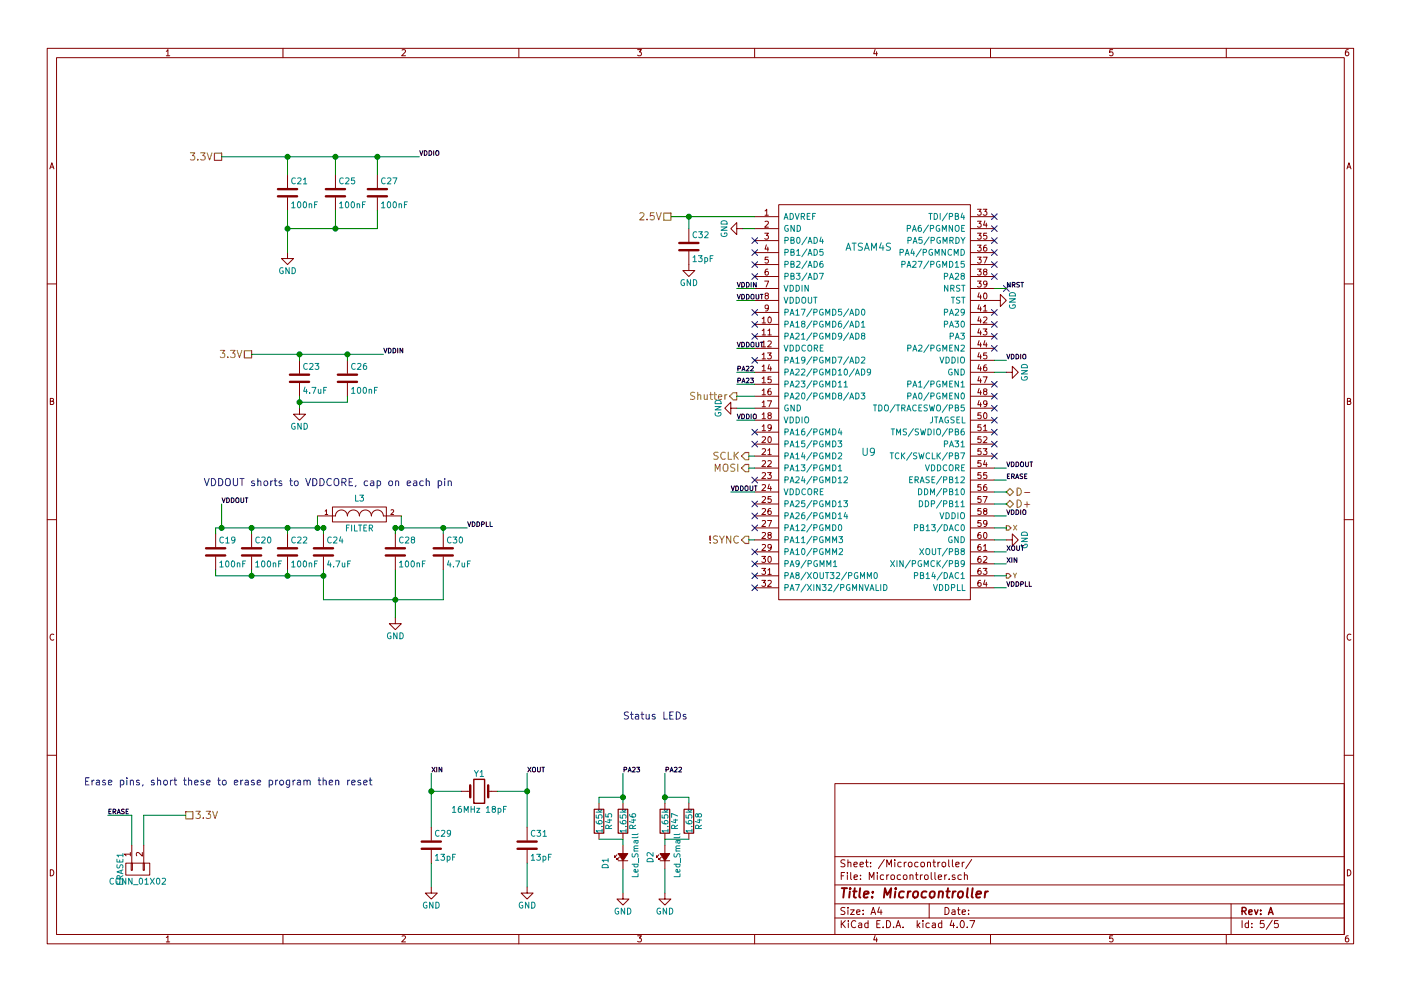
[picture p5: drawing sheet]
<svg xmlns="http://www.w3.org/2000/svg" width="297mm" height="210mm" viewBox="0 0 297 210" stroke-linecap="round" stroke-linejoin="round" font-family="sans-serif">
<g fill="none" stroke="#840000" stroke-width=".21">
<path d="M10 10.3h277v189.9h-277zM12 12.2h273v186.1h-273zM35.3 10.9l.3-.4v1.3M35.3 11.8h.7M60 10.3v1.9M85.2 10.6l.5-.1 .3 .4-.8 .9h.8M110 10.3v1.9M135.2 10.5h.8l-.4 .5 .3 .1 .1 .2-.1 .4-.2 .1-.5-.1M160 10.3v1.9M185.5 10.5l-.3 .9h.8M185.9 11v.8M210 10.3v1.9"/>
<path d="M235.9 10.5h-.6v.6h.6l.1 .5-.3 .2-.4-.1M260 10.3v1.9M285.9 10.5l-.4 .1-.2 .2-.1 .8 .3 .2 .4-.1 .1-.4-.1-.2-.4-.1-.3 .3M10.6 35.8l.4-1.3 .4 1.3M10.7 35.5h.6M61 37.1v2.8M71.1 37.1v2.8M80 37.1v2.8M285.6 35.8l.4-1.3 .4 1.3M285.7 35.5h.6M61 53.6v1.3h1.2l-1.2 1.2-1.3-1.2h1.3M61 41.9v2.8"/>
<path d="M71.1 41.9v2.8M80 41.9v2.8M146 53.3v4.1h1.3l-1.3 1.3-1.2-1.3h1.2M146 48.5v2.8M156.2 48.5v-1.3l-1.3 1.3 1.3 1.3v-1.3h1.3M160 46h5.1M160 48.5h5.1M160 51h5.1M160 53.6h5.1M160 56.1h5.1M160 58.7h5.1M162.1 49.5h.8l-.4 .5 .4 .1v.5l-.2 .1-.6-.1"/>
<path d="M162.1 59.6h.9l-.6 1.3M162.2 44.7l.4-.3v1.3M162.2 47l.5-.1 .2 .4-.8 .9h.8M162.2 45.7h.7M162.5 51.9l-.3 1h.8M162.8 57.1h-.4l-.1 .3-.1 .7 .2 .3 .5-.2-.1-.6h-.4l-.2 .2M162.8 52.4v.9M162.9 54.6h-.6l-.1 .5h.7v.6l-.2 .1-.5-.1M165.1 43.4h40.6v83.8h-40.6zM205.7 46h5.1M205.7 48.5h5.1M205.7 51h5.1"/>
<path d="M205.7 53.6h5.1M205.7 56.1h5.1M205.7 58.7h5.1M207.2 44.4h.8l-.4 .5 .4 .1v.5l-.2 .2-.6-.2M207.2 46.9h.8l-.4 .5 .4 .1v.6l-.2 .1-.6-.1M207.2 49.5h.8l-.4 .5 .4 .1v.5l-.2 .1-.6-.1M207.2 52h.8l-.4 .5 .4 .1v.6l-.2 .1-.6-.1M207.2 54.6h.8l-.4 .4 .4 .1v.6l-.2 .1-.6-.1M207.2 57.1h.8l-.4 .5 .4 .1v.5l-.2 .2-.6-.2M207.2 59.6h.8l-.4 .5 .4 .1v.6l-.2 .1-.6-.1M208.5 44.4h.7l-.4 .5 .4 .1v.5l-.2 .2-.5-.2M208.5 54.6h.8l-.5 1.2"/>
<path d="M208.8 57.6l-.3-.2 .1-.2h.6v.3l-.6 .2-.1 .2 .1 .3 .2 .2h.2l.2-.3v-.3l-.2-.2M208.8 46.9l-.3 .9h.8M209.1 52l-.3 .1-.2 .2-.1 .7 .3 .3 .4-.1-.1-.7h-.3l-.3 .2M209.1 47.3v.9M209.2 49.5h-.6l-.1 .6h.7v.5l-.2 .1-.5-.1M10 60.2h2M63.5 76.4v2.8M73.7 76.4v2.8M160 61.2h5.1M160 63.7h5.1M160 66.3h5.1M160 68.8h5.1"/>
<path d="M160 71.4h5.1M160 73.9h5.1M160 76.4h5.1M160 79h5.1M161.6 67.6l.4-.3v1.2M161.6 70.1l.4-.3v1.3M161.6 72.7l.4-.4v1.3M161.6 75.2l.4-.3v1.2M161.6 77.8l.4-.4v1.3M161.6 68.5h.7M161.6 71.1h.7M161.6 73.6h.7"/>
<path d="M161.6 76.1h.7M161.6 78.7h.7M162.4 62.7l-.2-.2 .1-.2h.6v.3l-.6 .2-.1 .2 .1 .3 .1 .1h.3l.2-.2v-.4l-.2-.1M162.7 74.9h.8l-.4 .5 .4 .1v.5l-.2 .1-.6-.1M162.8 70.1l.4-.3v1.3M162.8 72.4l.5-.1 .2 .4-.8 .9h.8M162.8 71.1h.7M162.9 65.2l-.2 .3-.4-.1v-.6l.4-.1 .2 .2v.8l-.3 .3h-.3M162.9 67.4l.2-.1a.67 .67 0 0 1 .4 .6 .67 .67 0 0 1-.4 .6l-.3-.5zM163.1 77.3l-.3 1h.8M163.4 77.8v.9M163.5 80h-.6l-.1 .5h.7v.6l-.2 .1-.5-.1"/>
<path d="M205.7 63.7h6.4v-1.2l1.3 1.2-1.3 1.3v-1.3M205.7 61.2h5.1M205.7 66.3h5.1M205.7 68.8h5.1M205.7 71.4h5.1M205.7 73.9h5.1M205.7 76.4h5.1M205.7 79h5.1M207.6 62.1l-.3 .9h.8M207.6 64.6l-.3 1h.8M207.6 67.2l-.3 .9h.8M207.6 69.7l-.3 .9h.8"/>
<path d="M207.6 72.3l-.3 .9h.8M207.6 74.8l-.3 .9h.8M207.6 77.3l-.3 1h.8M207.6 79.9l-.3 .9h.8M207.9 62.6v.8M207.9 65.1v.9M207.9 67.7v.8M207.9 70.2v.9M207.9 72.7v.9M207.9 75.3v.8M207.9 77.8v.9M208.5 69.8h.7l-.4 .5 .4 .1v.5l-.2 .2-.5-.2"/>
<path d="M208.5 80h.8l-.5 1.2M208.5 65.1l.4-.4v1.3M208.5 67.4l.5-.1 .2 .3-.7 .9h.7M208.5 66h.7M208.6 62.3l.2-.1a.67 .67 0 0 1 .5 .6 .67 .67 0 0 1-.5 .6l-.3-.4zM208.8 72.3l-.3 .9h.8M209.1 77.4l-.3 .1-.2 .2-.1 .7 .3 .3 .4-.1-.1-.7h-.3l-.3 .2M209.1 72.7v.9M209.2 74.9h-.6l-.1 .6h.7v.5l-.2 .1-.5-.1M209.2 60.2l-.2 .2-.4-.1v-.6l.4-.1 .2 .3v.7l-.3 .3h-.3M213.4 79h1.2v-1.3l1.3 1.3-1.3 1.3v-1.3M285 60.2h2"/>
<path d="M10.7 85.1h.5l.1-.5-.6-.1v1.3h.5l.2-.4-.3-.3M63.5 86.6v1.3h1.3l-1.3 1.2-1.3-1.2h1.3M63.5 81.3v2.8M73.7 81.3v2.8M154.9 86.6v-1.3l-1.2 1.3 1.2 1.3v-1.3h1.3M160 94.2h5.1M160 89.1h5.1M160 96.8h5.1M160 91.7h5.1M160 99.3h5.1M160 81.5h5.1M160 84.1h5.1"/>
<path d="M160 86.6h5.1M161.6 92.8l.5-.1 .2 .3-.8 .9h.8M161.6 95.3l.5-.1 .2 .3-.8 1h.8M161.6 97.8l.5-.1 .2 .4-.8 .9h.8M161.6 80.3l.4-.3v1.2M161.6 82.8l.4-.3v1.3M161.6 85.4l.4-.4v1.3M161.6 87.9l.4-.3v1.2M161.6 90.5l.4-.4v1.3M161.6 91.4h.7M161.6 81.2h.7M161.6 83.8h.7"/>
<path d="M161.6 86.3h.7M161.6 88.8h.7M162.7 85h.9l-.6 1.3M162.8 95.5l.4-.3v1.3M162.8 97.8l.5-.1 .2 .4-.8 .9h.8M162.8 96.5h.7M162.9 92.8l.2-.1a.67 .67 0 0 1 .4 .6 .67 .67 0 0 1-.4 .6l-.3-.5zM163 88.1l-.2-.2 .1-.2h.6v.3l-.6 .2-.1 .2 .1 .3 .1 .1h.3l.2-.2v-.4l-.2-.1M163.4 82.5h-.4l-.1 .3-.1 .7 .2 .3 .5-.2-.1-.6h-.4l-.2 .2M163.5 90.6l-.2 .3-.4-.1v-.6l.4-.1 .2 .2v.8l-.3 .3h-.3M205.7 94.2h5.1M205.7 89.1h5.1"/>
<path d="M205.7 96.8h5.1M205.7 91.7h5.1M205.7 99.3h5.1M205.7 81.5h5.1M205.7 84.1h5.1M205.7 86.6h5.1M207.6 82.4l-.3 .9h.8M207.6 85l-.3 .9h.8M207.9 80.4v.8M207.9 82.9v.9M207.9 85.4v.9M208 87.6h-.6l-.1 .6h.7v.5l-.2 .1-.5-.1"/>
<path d="M208 90.1h-.6l-.1 .6h.7v.6l-.2 .1-.5-.1M208 92.7h-.6l-.1 .5h.7v.6l-.2 .1-.5-.1M208 95.2h-.6l-.1 .6h.7v.5l-.2 .2-.5-.2M208 97.7h-.6l-.1 .6h.7v.6l-.2 .1-.5-.1M208.5 95.2h.7l-.4 .5 .4 .1v.5l-.2 .2-.5-.2M208.5 90.5l.4-.4v1.3M208.5 92.8l.5-.1 .2 .3-.7 .9h.7M208.5 91.4h.7M208.6 87.7l.2-.1a.67 .67 0 0 1 .5 .6 .67 .67 0 0 1-.5 .6l-.3-.4zM208.8 83l-.3-.2 .1-.3 .6 .1v.3l-.6 .2-.1 .2 .1 .3 .2 .2h.2l.2-.3v-.3l-.2-.2M208.8 97.7l-.3 .9h.8M209.1 98.1v.9"/>
<path d="M209.2 85.6l-.2 .2-.4-.1v-.6l.4-.1 .2 .3v.7l-.3 .3h-.3M285.7 85.1h.5l.1-.5-.6-.1v1.3h.5l.2-.4-.3-.3M10 110.3h2M45.7 113.3v2.8M45.7 118.1v2.8M53.3 113.3v2.8M53.3 118.1v2.8M61 113.3v2.8M61 118.1v2.8M67.3 109.5h3.8a1.27 1.27 0 0 1 1.3-1.3 1.27 1.27 0 0 1 1.3 1.3 1.27 1.27 0 0 1 1.2-1.3 1.27 1.27 0 0 1 1.3 1.3 1.27 1.27 0 0 1 1.3-1.3 1.27 1.27 0 0 1 1.2 1.3 1.27 1.27 0 0 1 1.3-1.3 1.27 1.27 0 0 1 1.3 1.3h3.8M68.6 113.3v2.8M68.6 118.1v2.8"/>
<path d="M68.9 108.5l.3-.4v1.1M68.9 109.2h.6M70.5 107.6h11.4v3.1h-11.4zM82.9 108.2l.4-.1 .2 .4-.6 .7h.6M83.8 113.3v2.8M83.8 118.1v2.8M94 113.3v2.8M94 118.1v2.8M160 119.6h5.1M160 114.5h5.1M160 117.1h5.1M160 101.8h5.1"/>
<path d="M160 104.4h5.1M160 106.9h5.1M160 109.5h5.1M160 112h5.1M161.5 118.1h.8l-.4 .4 .4 .1v.6l-.2 .1-.6-.1M161.6 100.4l.5-.1 .2 .3-.8 .9h.8M161.6 102.9l.5-.1 .2 .4-.8 .9h.8M161.6 105.5l.5-.1 .2 .3-.8 .9h.8M161.6 108l.5-.1 .2 .3-.8 1h.8M161.6 110.5l.5-.1 .2 .4-.8 .9h.8M161.6 113.1l.5-.1 .2 .3-.8 .9h.8M161.6 115.6l.5-.1 .2 .4-.8 .9h.8"/>
<path d="M162.7 100.3h.8l-.4 .5 .4 .1v.5l-.2 .1-.6-.1M162.7 110.4h.9l-.6 1.3M162.9 118.2l.2-.1a.67 .67 0 0 1 .4 .6 .67 .67 0 0 1-.4 .6l-.3-.5zM163 113.5l-.2-.2 .1-.2h.6v.3l-.6 .2-.1 .2 .1 .3 .1 .1h.3l.2-.2v-.4l-.2-.1M163.1 102.7l-.3 1h.8M163.4 107.9h-.4l-.1 .3-.1 .7 .2 .3 .5-.2-.1-.6h-.4l-.2 .2M163.4 103.2v.9M163.5 105.4h-.6l-.1 .5h.7v.6l-.2 .1-.5-.1M163.5 116l-.2 .3-.4-.1v-.6l.4-.1 .2 .2v.8l-.3 .3h-.3M205.7 119.6h5.1M205.7 114.5h5.1M205.7 117.1h5.1"/>
<path d="M205.7 101.8h5.1M205.7 104.4h5.1M205.7 106.9h5.1M205.7 109.5h5.1M205.7 112h5.1M207.9 113h-.4l-.1 .3-.1 .7 .2 .2 .5-.1-.1-.6h-.4l-.2 .2M207.9 115.5l-.4 .1-.1 .2-.1 .7 .2 .3 .5-.1-.1-.7h-.4l-.2 .2M207.9 118.1h-.4l-.1 .3-.1 .7 .2 .2 .5-.1-.1-.6-.4-.1-.2 .3M208 100.3h-.6l-.1 .6h.7v.5l-.2 .1-.5-.1M208 102.8h-.6l-.1 .6h.7v.6l-.2 .1-.5-.1M208 105.4h-.6l-.1 .5h.7v.6l-.2 .1-.5-.1M208 107.9h-.6l-.1 .6h.7v.5l-.2 .2-.5-.2"/>
<path d="M208 110.4h-.6l-.1 .6h.7v.6l-.2 .1-.5-.1M208.5 105.4h.8l-.5 1.2M208.5 115.9l.4-.4v1.3M208.5 118.2l.5-.1 .2 .3-.7 .9h.7M208.5 116.8h.7M208.6 113.1l.2-.1a.67 .67 0 0 1 .5 .6 .67 .67 0 0 1-.5 .6l-.3-.4zM208.8 108.4l-.3-.2 .1-.3 .6 .1v.3l-.6 .2-.1 .2 .1 .3 .2 .2h.2l.2-.3v-.3l-.2-.2M209.1 102.8l-.3 .1-.2 .2-.1 .7 .3 .3 .4-.1-.1-.7h-.3l-.3 .2M209.2 100.3h-.6l-.1 .6h.7v.5l-.2 .1-.5-.1M209.2 111l-.2 .2-.4-.1v-.6l.4-.1 .2 .3v.7l-.3 .3h-.3M213.4 114.5h1.2v-1.2l1.3 1.2-1.3 1.3v-1.3M285 110.3h2"/>
<path d="M11.4 134.6a.58 .58 0 0 0-.8 .6 .58 .58 0 0 0 .8 .5M83.8 131.1v1.2h1.3l-1.3 1.3-1.3-1.3h1.3M160 122.2h5.1M160 124.7h5.1M161.5 120.6h.8l-.4 .5 .4 .1v.5l-.2 .2-.6-.2M161.5 123.1h.8l-.4 .5 .4 .1v.6l-.2 .1-.6-.1M162.8 120.9l.4-.3v1.3M162.8 123.2l.5-.1 .2 .4-.8 .9h.8M162.8 121.9h.7M205.7 122.2h5.1M205.7 124.7h5.1M207.9 120.6h-.4l-.1 .3-.1 .7 .2 .3 .5-.2-.1-.6h-.4l-.2 .2"/>
<path d="M207.9 123.1l-.4 .1-.1 .2-.1 .7 .2 .3 .5-.1-.1-.6-.4-.1-.2 .2M208.5 120.6h.7l-.4 .5 .4 .1v.5l-.2 .2-.5-.2M208.8 123.1l-.3 .9h.8M209.1 123.5v.9M286.4 134.6a.58 .58 0 0 0-.8 .6 .58 .58 0 0 0 .8 .5M10 160.2h2M27.9 179.3v3.8M30.5 179.3v3.8M91.4 175.5v2.8M97.8 167.9h1.9M103.5 167.9h1.9M111.8 175.5v2.8"/>
<path d="M127 170.4v1.3M127 176.8v1.2M132.1 170.4v1.3M132.1 176.8v1.2M132.1 179.3v1.8M141 170.4v1.3M141 176.8v1.2M141 179.3v1.8M146 170.4v1.3M146 176.8v1.2M177 166.3h108v32h-108zM285 160.2h2"/>
<path d="M10.7 184.5a.65 .65 0 0 1 .7 .7 .65 .65 0 0 1-.7 .6zM26.7 183.1h5v2.6h-5zM27.6 181.2h-1.2l.3 .4M27.6 180.9v.7M27.8 183.1h.3v1.6h-.3zM30.2 180.9v.8l-.9-.8-.4 .2 .1 .5M30.4 183.1h.2v1.6h-.2zM35.3 198.9l.3-.4v1.3M35.3 199.8h.7M60 198.3v1.9M85.2 198.6l.5-.1 .3 .4-.8 .9h.8M91.4 188.2v1.3h1.3l-1.3 1.2-1.2-1.2h1.2"/>
<path d="M91.4 180.3v2.8M110 198.3v1.9M111.8 188.2v1.3h1.2l-1.2 1.2-1.3-1.2h1.3M111.8 180.3v2.8M130.8 181.4l-.5 .5v-.3v.3h.3M131.1 182.6h2M131.3 181.9l-.5 .5v-.3v.3h.3M132.1 189.5v1.2h1.2l-1.2 1.3-1.3-1.3h1.3M132.1 182.6v1.8M135.2 198.5h.8l-.4 .5 .3 .1 .1 .2-.1 .4-.2 .1-.5-.1M139.7 181.4l-.5 .5v-.3v.3h.2M140 182.6h2"/>
<path d="M140.2 181.9l-.5 .5v-.3v.3h.3M141 189.5v1.2h1.2l-1.2 1.3-1.3-1.3h1.3M141 182.6v1.8M160 198.3v1.9M177 194.8h108M177 191.8h108M177 187.8h108M177 181.8h108M178.4 195.3v1.5M178.4 185.8h.5M178.6 196l.6 .8M179.1 185.1h-.7v1.5"/>
<path d="M179.1 192.6l-.5-.1-.3 .3 .1 .3 .7 .4v.4l-.2 .1-.6-.1M179.1 182.5l-.5-.1-.3 .3 .1 .3 .7 .4v.4l-.2 .1-.6-.1M179.2 195.3l-.8 .9M179.7 185.1v.2M179.7 185.6v1M179.8 192.5v.2M179.8 183.1l.2-.2 .4 .1v.9M179.8 182.4v1.5M179.8 193v1M179.9 195.3v.2M179.9 195.8v1M180.3 193h.8l-.8 1h.8"/>
<path d="M180.4 185.1v1.3l.2 .2M181.1 183.4l.7-.1-.1-.3-.4-.1-.2 .2v.7h.6M181.1 186.1l.7-.1-.1-.3-.4-.1-.2 .2 .1 .7h.5M181.4 195.5a.71 .71 0 0 0-1 .5 .71 .71 0 0 0 .8 .8l.2-.1M181.6 193.5l.7-.1v-.3l-.4-.1-.3 .2 .1 .7h.6M182.1 195.9h.6v.9M182.3 183.4l.8-.1-.1-.3-.4-.1-.3 .2 .1 .7h.6M182.4 186.5v.1M182.4 185.7v.1M182.7 196.2l-.7 .3 .2 .3 .5-.1M183 193.9v.1M183 193.1v.1"/>
<path d="M183.5 182.9h.6M183.7 182.4v1.3l.4 .2M184 195.9l-.4-.1-.3 .3 .1 .6 .2 .1 .4-.1M184 195.3v1.5M184.3 186.6v-1.5l.5 1.1 .5-1.1v1.5M184.6 183.8v.1M184.6 183v.1M184.7 194l.4-1.5 .5 1.5M184.8 193.6h.7M185.5 198.5l-.3 .9h.8M185.9 199v.8M185.9 196h.5"/>
<path d="M186 185.1v.2M186 185.6v1M186.4 192.5l-.3 1h.9M186.6 195.3h-.7v1.5h.7M186.8 193v1M187.2 196.7v.1M187.4 185.7l-.5-.1-.3 .3 .1 .6 .2 .1 .5-.1M187.5 182.3l-1.3 2M188 195.3a.76 .76 0 0 1 .8 .8 .76 .76 0 0 1-.8 .7zM188 183.9v-1.5l.5 1.1 .5-1.1v1.5M188 185.6v1M188.4 185.6l-.4 .3"/>
<path d="M189 185.7l.2-.1 .4 .1 .1 .6-.2 .2-.3 .1-.2-.1zM189.5 196.7v.1M189.7 182.4v.2M189.7 182.9v1M190 196.8l.4-1.5 .6 1.5M190.1 196.4h.7M190.9 185.7l-.4-.1-.3 .3 .1 .6 .2 .1 .4-.1M191.1 183l-.5-.1-.3 .3 .1 .6 .2 .1 .5-.1M191.5 196.7v.1M191.6 185.7l.2-.1 .4 .1 .1 .6-.1 .2-.4 .1-.2-.1zM191.7 182.9v1M192.2 182.9l-.5 .3"/>
<path d="M192.7 183.1l.2-.2 .4 .2 .1 .5-.2 .2-.3 .1-.2-.1zM192.9 185.7l.2-.1 .4 .1 .1 .9M192.9 185.6v1M194.1 185.6h.5M194.3 185.1v1.3l.3 .2M194.5 195.3v1.5M194.6 196.3l.4 .5M194.6 183l-.4-.1-.3 .3 .1 .6 .2 .1 .4-.1M195 195.8l-.5 .6M195.1 185.6v1M195.3 183.1l.2-.2 .4 .2 .1 .5-.1 .2-.4 .1-.2-.1zM195.6 185.6l-.5 .3"/>
<path d="M195.7 195.3v.2M195.7 195.8v1M196.1 185.7l.2-.1 .4 .1 .1 .6-.1 .2-.4 .1-.2-.1zM196.6 183.1l.2-.2 .4 .1 .1 .9M196.6 182.9v1M197 191.8v3M197 195.9l-.4-.1-.3 .3 .1 .6 .2 .1 .4-.1M197.4 185.1v1.3l.2 .2M197.7 195.9h.6v.9M197.8 182.9h.5M198 182.4v1.3l.3 .2M198.2 185.1v1.3l.2 .2"/>
<path d="M198.3 196.2l-.7 .3 .2 .3 .5-.1M198.9 182.9v1M198.9 186.1l.7-.1v-.3l-.4-.1-.3 .2 .1 .7h.6M199.3 182.9l-.4 .3M199.7 195.9l-.5-.1-.2 .3v.6l.2 .1 .5-.1M199.7 195.3v1.5M199.8 183.1l.2-.2 .4 .2 .1 .5-.1 .2-.4 .1-.2-.1zM200.3 185.6v1M200.4 192.5a.76 .76 0 0 1 .8 .8 .76 .76 0 0 1-.8 .7zM200.7 185.6l-.4 .3M201.1 182.4v1.3l.2 .2M201.2 186.5v.1"/>
<path d="M201.8 195.2l-.4 1.1h1M201.9 193.1h.5l.1 .9M201.9 182.4v1.3l.2 .2M202.2 195.8v1M202.5 185.7l-.4-.1-.2 .2 .1 .2 .5 .2v.3h-.6M202.5 193.4l-.7 .3 .2 .3 .5-.1M202.6 183.4l.8-.1-.1-.3-.4-.1-.3 .2 .1 .7h.6M202.9 196.7v.1M203 193h.6M203.2 192.5v1.3l.4 .2M203.8 195.4l.1-.1a.8 .8 0 0 1 .6 .8 .8 .8 0 0 1-.6 .7 .97 .97 0 0 1-.1-1.4zM203.8 185.7l-.4-.1-.3 .3 .1 .6 .2 .1 .4-.1"/>
<path d="M204 193.5l.7-.1-.1-.3-.4-.1-.2 .2 .1 .7h.5M204 182.9v1M204.4 182.9l-.4 .3M204.5 185.7l.2-.1 .4 .1v.9M204.5 185.1v1.5M205.1 196.7v.1M205.4 193.9v.1M205.4 193.1v.1M205.6 195.3h1.1l-.7 1.5M206 182.3l-1.3 2M210 198.3v1.9M235.9 198.5h-.6v.7l.6-.1 .1 .5-.3 .2-.4-.1"/>
<path d="M260 198.3v1.9M261 191.8v6.5M263.3 195.3v1.5M264.7 195.9l-.4-.1-.3 .3 .1 .6 .2 .1 .4-.1M264.7 195.3v1.5M265.4 196.7v.1M265.4 195.9v.1M268 195.3h-.7l-.1 .7h.7l.1 .2v.5l-.2 .1-.6-.1M269.7 195.2l-1.2 2M271 195.3h-.7l-.1 .7h.7l.1 .2v.5l-.2 .1-.6-.1M285.7 184.5a.65 .65 0 0 1 .7 .7 .65 .65 0 0 1-.7 .6zM285.9 198.5l-.4 .1-.2 .3-.1 .7 .3 .2 .4-.1 .1-.4-.1-.2-.4-.1-.3 .3"/>
</g>
<path d="M100.5 165.3h2.2v5.1h-2.2zM263.3 193.3l.8-.1 .1-.2-.1-.3-.2-.2h-.6v1.5M263.7 193.3l.5 .7M264.8 193.5l.7-.1-.1-.3-.4-.1-.2 .2v.7h.6M266 193l.3 1 .4-1M267.3 193.9v.1M267.3 193.1v.1M268.9 194l.5-1.5 .5 1.5M269.1 193.6h.7" fill="none" stroke="#840000" stroke-width=".3"/>
<g fill="none" stroke="#840000" stroke-width=".41">
<path d="M178.5 188.4h1.1M179 188.4l-.2 2M180.2 189.1l-.2 1.3M180.3 188.4l-.1 .2 .2-.1-.1-.1-.1 .2M180.9 189.1h.7M181.2 188.4l-.2 1.8 .1 .1 .4 .1M182.4 188.4l-.2 1.8 .2 .2M183.2 189.8l.9-.2v-.4l-.6-.1-.3 .3v.9h.7M184.9 190.3v.1M185.1 189.2l-.1 .2-.1-.1 .2-.1-.1 .2M187.4 190.4l.2-2 .5 1.5 .9-1.5-.3 2M189.8 189.1l-.1 1.3"/>
<path d="M189.9 188.4v.2l.1-.1-.1-.1v.2M191.7 189.2l-.2-.1a.67 .67 0 0 0-.8 .4v.8l.2 .1 .6-.1M192.5 189.1l-.1 1.3M193.1 189.1l-.4 .1-.2 .3M193.8 189.3l.3-.2 .5 .2v.8l-.4 .3-.6-.1zM196.4 189.2l-.2-.1a.67 .67 0 0 0-.8 .4v.8l.3 .1 .6-.1M197.3 189.3l.3-.2 .5 .2v.8l-.4 .3-.5-.1zM199.1 189.3l.3-.2 .5 .1-.1 1.2M199.1 189.1l-.1 1.3M200.6 189.1h.8M201 188.4l-.2 1.8 .1 .1 .3 .1M202.1 189.1l-.2 1.3"/>
<path d="M202.6 189.1l-.4 .1-.2 .3M203.3 189.3l.3-.2 .5 .2v.8l-.4 .3-.6-.1zM205.2 188.4l-.2 1.8 .2 .2M206.2 188.4l-.2 1.8 .3 .2M207 189.8l1-.2-.1-.4-.5-.1-.3 .3-.1 .9h.8M208.9 189.1l-.1 1.3M209.5 189.1l-.4 .1-.2 .3"/>
</g>
<g fill="none" stroke="#008484" stroke-width=".21">
<path d="M62.6 37.8a.56 .56 0 0 0-.8 .6 .56 .56 0 0 0 .8 .5M63.1 37.8l.5-.1 .2 .4-.8 .9h.8M64.3 38.1l.4-.4v1.3M64.3 39h.7M72.8 37.8a.56 .56 0 0 0-.8 .6 .56 .56 0 0 0 .8 .5M73.3 37.8l.5-.1 .2 .4-.8 .9h.8M75.2 37.7h-.7v.6h.7v.6l-.2 .1-.5-.1M81.7 37.8a.56 .56 0 0 0-.8 .6 .56 .56 0 0 0 .8 .5M82.2 37.8l.5-.1 .2 .4-.8 .9h.8M83.3 37.7h.9l-.6 1.3M60 56.8a.59 .59 0 0 0-.7 .6 .59 .59 0 0 0 .7 .6v-.5h-.2M61.3 56.8v1.3l-.7-1.3v1.3"/>
<path d="M61.8 43.2l.4-.4v1.3M61.8 44.1h.8M61.9 56.8a.64 .64 0 0 1 .7 .6 .64 .64 0 0 1-.7 .7zM63.2 42.9l.1-.1a.67 .67 0 0 1 .5 .7 .67 .67 0 0 1-.5 .6l-.2-.5zM64.4 42.9l.2-.1a.67 .67 0 0 1 .4 .7 .67 .67 0 0 1-.4 .6l-.3-.5zM65.6 43.4l.1-.2 .3 .1 .1 .8M65.6 43.2v.9M66.7 43.4h.4M67.3 42.8h-.6v1.3M72 43.2l.4-.4v1.3M72 44.1h.7M73.3 42.9l.2-.1a.67 .67 0 0 1 .5 .7 .67 .67 0 0 1-.5 .6l-.3-.5z"/>
<path d="M74.5 42.9l.2-.1a.67 .67 0 0 1 .5 .7 .67 .67 0 0 1-.5 .6l-.3-.5zM75.7 43.4l.2-.2 .3 .1 .1 .8M75.7 43.2v.9M76.9 43.4h.4M77.5 42.8h-.6v1.3M80.9 43.2l.4-.4v1.3M80.9 44.1h.7M82.2 42.9l.2-.1a.67 .67 0 0 1 .4 .7 .67 .67 0 0 1-.4 .6l-.3-.5zM83.4 42.9l.2-.1a.67 .67 0 0 1 .5 .7 .67 .67 0 0 1-.5 .6l-.3-.5zM84.6 43.4l.2-.2 .3 .1v.8M84.6 43.2v.9M85.8 43.4h.4"/>
<path d="M86.4 42.8h-.6v1.3M145.1 59.4a.59 .59 0 0 0-.7 .6 .59 .59 0 0 0 .7 .5v-.5h-.2M146.4 59.3v1.3l-.7-1.3v1.3M146.9 54.6l.4-.4v1.3M146.9 55.5h.8M147 59.3a.64 .64 0 0 1 .7 .7 .64 .64 0 0 1-.7 .6zM147.7 49.3a.56 .56 0 0 0-.8 .5 .56 .56 0 0 0 .8 .5M148.1 54.2h.8l-.5 .5 .4 .1v.6l-.2 .1-.5-.1M148.1 49.2h.8l-.4 .5 .4 .1v.5l-.2 .1-.6-.1M149.4 49.3l.5-.1 .2 .3-.7 .9h.7M149.4 54.7h.4l.2 .2-.1 .5h-.5M149.4 54.7v1.2"/>
<path d="M150.6 54.8h.4M151.2 54.2h-.6v1.3M152.9 48.2h1.3l-1.3 .7h1.3M152.9 49.5a.59 .59 0 0 0 .6 .7 .59 .59 0 0 0 .6-.7l-.5-.1v.3M152.9 47.1a.69 .69 0 0 1 .8-.2 .69 .69 0 0 1 .5 .6h-1.3zM166.2 46.6l.4-1.3 .5 1.3M166.4 46.2h.6M166.4 51l.6-.1 .1-.4-.7-.1v1.2M166.4 53.6l.6-.1 .1-.5-.7-.1v1.3M166.4 56.1l.6-.1 .1-.5-.7-.1v1.3M166.4 58.6h.6l.1-.5-.7-.1v1.3M167.1 47.9a.59 .59 0 0 0-.7 .5 .59 .59 0 0 0 .7 .6v-.5h-.2"/>
<path d="M167.5 45.3a.64 .64 0 0 1 .7 .6 .64 .64 0 0 1-.7 .7zM167.7 50.9l.6-.1v-.3l-.6-.1v1.2h.5l.2-.4-.3-.3M167.7 53.5l.6-.1v-.4l-.6-.1v1.3h.5l.2-.5-.3-.2M167.7 56l.6-.1v-.4l-.6-.1v1.3h.5l.2-.4-.3-.3M167.7 58.6l.6-.1v-.4l-.6-.1v1.3h.5l.2-.5-.3-.2M168.4 47.8v1.3l-.7-1.3v1.3M168.6 45.3l.4 1.3 .4-1.3M168.8 58h.8l-.4 .5 .4 .1v.5l-.2 .2-.6-.2M168.9 53.3l.4-.4v1.3M168.9 55.5l.5-.1 .2 .4-.8 .9h.8M168.9 54.2h.7M169 47.8a.64 .64 0 0 1 .7 .7 .64 .64 0 0 1-.7 .6z"/>
<path d="M169 50.5l.2-.1a.67 .67 0 0 1 .4 .6 .67 .67 0 0 1-.4 .6l-.3-.5zM169.9 45.9h.6v-.5l-.6-.1v1.3M170.2 45.9l.4 .7M171.1 50.3l-1.1 1.6M171.1 52.8l-1.1 1.7M171.1 55.4l-1.1 1.6M171.1 57.9l-1.1 1.7M171.1 45.9h.5M171.3 51.6l.4-1.2 .5 1.2M171.3 54.2l.4-1.3 .5 1.3M171.3 56.7l.4-1.3 .5 1.3M171.3 59.3l.4-1.3 .5 1.3"/>
<path d="M171.4 51.3h.6M171.4 53.8h.6M171.4 56.3h.6M171.4 58.9h.6M171.8 45.3h-.7v1.3h.7M172.3 45.9h.4M172.6 50.4a.64 .64 0 0 1 .7 .6 .64 .64 0 0 1-.7 .6zM172.6 52.9a.64 .64 0 0 1 .7 .6 .64 .64 0 0 1-.7 .7zM172.6 55.4a.64 .64 0 0 1 .7 .7 .64 .64 0 0 1-.7 .6zM172.6 58a.64 .64 0 0 1 .7 .6 .64 .64 0 0 1-.7 .7zM172.9 45.3h-.6v1.3M173.7 58h.9l-.6 1.3"/>
<path d="M174.1 50.3l-.3 .9h.8M174.4 55.4l-.4 .1-.1 .2-.1 .8 .2 .2 .5-.1-.1-.6-.4-.1-.2 .3M174.4 50.8v.8M174.5 52.9h-.6l-.1 .6h.7v.5l-.2 .2-.5-.2M179.4 53.1l.5-1.5 .5 1.5M179.5 52.7h.7M180.7 51.6h.8M181.1 51.6v1.5M182.9 51.7l-.6-.1-.3 .3 .1 .3 .7 .3v.5l-.3 .1-.5-.1M183.3 53.1l.5-1.5 .5 1.5M183.4 52.7h.7M184.8 53.1v-1.5l.5 1.1 .5-1.1v1.5"/>
<path d="M186.8 51.5l-.3 1.1h.9M187.2 52.1v1M188.8 51.7l-.6-.1-.3 .3 .2 .3 .6 .3v.5l-.2 .1-.6-.1M190.8 53.6l.6-.1 .1-.5-.7-.1v1.3M191.2 56.1l.6-.1 .1-.5-.7-.1v1.3M191.9 54.2l.4-1.3 .5 1.3M192 53.8h.6M192.3 56.7l.4-1.3 .4 1.3M192.4 48.5l.6-.1v-.5l-.6-.1v1.3M192.4 56.3h.6M192.5 51l.6-.1 .1-.4-.7-.1v1.2M193.4 52.8l-.3 .9h.8"/>
<path d="M193.4 49.1l.5-1.3 .4 1.3M193.5 55.5l.5-.1 .2 .4-.8 .9h.8M193.6 48.7h.6M193.6 51.6l.4-1.2 .4 1.2M193.7 51.3h.6M193.7 53.3v.9M194.7 55.4h.8l-.5 1.3M195.2 47.8l-.3 .1-.2 .2v.7l.2 .3 .4-.1-.1-.6-.3-.1-.2 .2M195.3 52.8l-1.1 1.7M195.5 50.4h-.6l-.1 .5h.7v.6l-.2 .1-.5-.1M195.7 53.6l.6-.1 .1-.5-.7-.1v1.3M196.8 47.7l-1 1.7"/>
<path d="M196.9 45.3h.7M196.9 55.4l-1.1 1.6M197 50.3l-1.1 1.6M197.3 48.5l.6-.1v-.5l-.6-.1v1.3M197.3 45.3v1.3M197.3 56.1l.6-.1 .1-.5-.7-.1v1.3M197.4 51l.6-.1 .1-.4-.7-.1v1.2M197.7 53a.59 .59 0 0 0-.8 .5 .59 .59 0 0 0 .8 .6v-.5h-.2M198.1 45.3a.64 .64 0 0 1 .7 .6 .64 .64 0 0 1-.7 .7zM198.3 54.2v-1.3l.4 .9 .4-.9v1.3M199.2 47.9a.59 .59 0 0 0-.7 .5 .59 .59 0 0 0 .7 .6v-.5h-.2M199.3 55.5a.59 .59 0 0 0-.8 .6 .59 .59 0 0 0 .8 .5v-.4h-.2"/>
<path d="M199.3 50.4a.59 .59 0 0 0-.7 .6 .59 .59 0 0 0 .7 .6l.1-.5h-.2M199.3 45.3v1.3M199.8 49.1v-1.3l.4 .9 .4-.9v1.3M199.9 56.7v-1.3l.4 .9 .4-.9v1.3M199.9 51.6v-1.2l.5 .9 .4-.9v1.2M200.2 58.6h.6l.1-.5-.7-.1v1.3M200.4 52.9v1.3l-.7-1.3v1.3M200.9 45.2l-1.1 1.7M201.3 45.9h.6v-.5l-.6-.1v1.3M201.3 55.4a.64 .64 0 0 1 .7 .7 .64 .64 0 0 1-.7 .6zM201.3 59.3l.4-1.3 .5 1.3M201.4 51l.6-.1 .1-.4-.7-.1v1.2"/>
<path d="M201.4 58.9h.6M201.7 51l.4 .6M201.8 53a.56 .56 0 0 0-.8 .5 .56 .56 0 0 0 .8 .5M202 47.8v1.3l-.8-1.3v1.3M202.3 54.2v-1.3l.4 .9 .4-.9v1.3M202.5 45.9l.6-.1v-.4l-.6-.1v1.3h.5l.3-.5-.3-.2M202.5 55.8l.4-.4v1.3M202.5 58.1l.5-.1 .3 .3-.8 1h.8M202.5 56.7h.8M202.7 50.4a.64 .64 0 0 1 .7 .6 .64 .64 0 0 1-.7 .6zM202.7 47.9h.5l.2 .8a.42 .42 0 0 1-.3 .3 .42 .42 0 0 1-.4 0l-.2-.3zM203.8 50.4l.4 .6 .4-.6"/>
<path d="M203.8 52.9a.64 .64 0 0 1 .7 .6 .64 .64 0 0 1-.7 .7zM203.9 48.4h.4M204 58.5l-.2-.2v-.2h.6v.3l-.5 .2-.1 .2v.3l.2 .2h.2l.3-.3-.1-.4-.2-.1M204 45.2l-.2 .9h.7M204.2 51v.6M204.3 45.7v.9M204.4 55.4h-.6v.6h.6v.6l-.2 .1-.4-.1M204.5 47.8h-.6v1.3h.6M65.2 77.2a.56 .56 0 0 0-.8 .5 .56 .56 0 0 0 .8 .6M65.7 77.2l.4-.1 .3 .4-.8 .9h.8M66.8 77.1h.8l-.4 .5 .3 .1v.6l-.1 .1-.6-.1M75.3 77.2a.56 .56 0 0 0-.8 .5 .56 .56 0 0 0 .8 .6"/>
<path d="M75.8 77.2l.5-.1 .2 .4-.8 .9h.8M77.6 77.1l-.3 .1-.2 .2-.1 .7 .3 .3 .4-.1-.1-.7h-.3l-.3 .2M166.2 60.5l.4 1.3 .5-1.3M166.2 63.1l.4 1.2 .5-1.2M166.2 73.2l.4 1.3 .5-1.3M166.4 66.3l.6-.1 .1-.5-.7-.1v1.3M166.4 68.8l.6-.1 .1-.5-.7-.1v1.3M166.4 71.3h.6l.1-.5-.7-.1v1.3M166.4 76.4l.6-.1 .1-.4-.7-.1v1.2M166.4 79l.6-.1 .1-.5-.7-.1v1.3M167.5 60.5a.64 .64 0 0 1 .7 .7 .64 .64 0 0 1-.7 .6zM167.5 63.1a.64 .64 0 0 1 .7 .6 .64 .64 0 0 1-.7 .6z"/>
<path d="M167.5 66.9l.4-1.3 .5 1.3M167.5 69.4l.4-1.3 .5 1.3M167.5 72l.4-1.3 .5 1.3M167.5 73.2a.64 .64 0 0 1 .7 .7 .64 .64 0 0 1-.7 .6zM167.5 77l.4-1.2 .5 1.2M167.5 79.6l.4-1.3 .5 1.3M167.6 66.5h.6M167.6 69h.6M167.6 71.6h.6M167.6 76.7h.6M167.6 79.2h.6M168.7 66l.4-.4v1.3"/>
<path d="M168.7 68.5l.4-.4v1.3M168.7 70.8l.5-.1 .2 .3-.7 1h.7M168.7 76.1l.4-.3v1.2M168.7 78.4l.5-.1 .2 .4-.7 .9h.7M168.7 66.9h.7M168.7 69.4h.7M168.7 77h.7M168.8 60.5a.64 .64 0 0 1 .7 .7 .64 .64 0 0 1-.7 .6zM168.8 63.1a.64 .64 0 0 1 .7 .6 .64 .64 0 0 1-.7 .6zM168.8 73.2a.64 .64 0 0 1 .7 .7 .64 .64 0 0 1-.7 .6zM169.9 65.6h.8l-.5 1.3M170 71l.3-.3v1.3"/>
<path d="M170 78.4l.4-.1 .3 .4-.8 .9h.8M170 72h.7M170.1 63.2l.2-.1h.4l.1 .8a.42 .42 0 0 1-.2 .4 .42 .42 0 0 1-.4 0l-.2-.4zM170.1 60.5v1.3M170.2 68.7l-.2-.3v-.2h.6v.3l-.5 .2-.1 .2v.4l.2 .1h.2l.3-.2-.1-.4-.2-.1M170.7 76.3l-.3 .2h-.3l-.1-.6 .4-.1 .3 .2-.1 .7-.3 .3h-.2M170.8 73.3a.56 .56 0 0 0-.8 .5 .56 .56 0 0 0 .8 .6M171.3 73.4l.3-.2 .3 .1 .2 .8a.42 .42 0 0 1-.2 .3 .42 .42 0 0 1-.5 0l-.1-.3zM171.4 60.5v1.3l-.7-1.3v1.3M171.4 63.1v1l.2 .2h.3l.2-.2v-1M172.1 65.5l-1.1 1.7M172.1 68.1l-1.1 1.6"/>
<path d="M172.1 70.6l-1.1 1.7M172.1 75.7l-1.1 1.6M172.1 78.2l-1.1 1.7M172.5 63.1h.7M172.5 66.3l.7-.1v-.5l-.7-.1v1.3M172.5 68.8l.7-.1v-.5l-.7-.1v1.3M172.5 71.3h.7v-.5l-.7-.1v1.3M172.5 76.4l.7-.1v-.4l-.7-.1v1.2M172.5 79l.7-.1v-.5l-.7-.1v1.3M172.6 73.9l.7-.1v-.5l-.7-.1v1.3M172.9 63.1v1.2M172.9 73.9l.5 .6"/>
<path d="M173.9 73.8h.4M174.5 65.7a.59 .59 0 0 0-.7 .5 .59 .59 0 0 0 .7 .6v-.5h-.2M174.5 68.2a.59 .59 0 0 0-.7 .6 .59 .59 0 0 0 .7 .5v-.4h-.2M174.5 70.7a.59 .59 0 0 0-.7 .6 .59 .59 0 0 0 .7 .6v-.5h-.2M174.5 75.8a.59 .59 0 0 0-.7 .6 .59 .59 0 0 0 .7 .6v-.5h-.2M174.5 78.4a.59 .59 0 0 0-.7 .5 .59 .59 0 0 0 .7 .6v-.5h-.2M174.5 73.2h-.6v1.3h.6M175.1 66.9v-1.3l.4 .9 .4-.9v1.3M175.1 69.4v-1.3l.4 .9 .4-.9v1.3M175.1 72v-1.3l.4 .9 .4-.9v1.3M175.1 77v-1.2l.4 .9 .4-.9v1.2M175.1 79.6v-1.3l.4 .9 .4-.9v1.3"/>
<path d="M176.5 65.6a.64 .64 0 0 1 .7 .6 .64 .64 0 0 1-.7 .7zM176.5 68.1a.64 .64 0 0 1 .7 .7 .64 .64 0 0 1-.7 .6zM176.5 70.7a.64 .64 0 0 1 .7 .6 .64 .64 0 0 1-.7 .7zM176.5 75.8a.64 .64 0 0 1 .7 .6 .64 .64 0 0 1-.7 .6zM176.5 78.3a.64 .64 0 0 1 .7 .6 .64 .64 0 0 1-.7 .7zM177.7 75.8h.8l-.5 1.2M177.7 78.7l.4-.4v1.3M177.7 79.6h.8M178.3 68.1l-.3 .1-.2 .2-.1 .8 .3 .2 .4-.1-.1-.6-.3-.1-.3 .3M178.4 65.6h-.6l-.1 .6h.7v.5l-.2 .2-.5-.2M178.5 71.2l-.3 .3-.3-.1-.1-.6 .4-.1 .3 .2-.1 .7-.3 .4h-.2M179.1 78.4l.1-.1a.67 .67 0 0 1 .5 .6 .67 .67 0 0 1-.5 .7l-.2-.5z"/>
<path d="M179.9 65.5l-1.1 1.7M179.9 68.1l-1.1 1.6M179.9 70.6l-1.1 1.7M179.9 75.7l-1.1 1.6M180.2 66.9l.4-1.3 .4 1.3M180.2 69.4l.4-1.3 .4 1.3M180.2 72l.4-1.3 .4 1.3M180.2 77l.4-1.2 .4 1.2M180.3 66.5h.6M180.3 69h.6M180.3 71.6h.6M180.3 76.7h.6"/>
<path d="M181.2 78.2l-1.1 1.7M181.4 79.6l.4-1.3 .4 1.3M181.4 65.6a.64 .64 0 0 1 .8 .6 .64 .64 0 0 1-.8 .7zM181.4 68.1a.64 .64 0 0 1 .8 .7 .64 .64 0 0 1-.8 .6zM181.4 70.7a.64 .64 0 0 1 .8 .6 .64 .64 0 0 1-.8 .7zM181.4 75.8a.64 .64 0 0 1 .8 .6 .64 .64 0 0 1-.8 .6zM181.5 79.2h.6M182.7 68.5l.3-.4v1.3M182.7 75.9l.4-.1 .3 .3-.8 .9h.8M182.7 78.3a.64 .64 0 0 1 .7 .6 .64 .64 0 0 1-.7 .7zM182.7 69.4h.7M182.8 65.7l.1-.1a.67 .67 0 0 1 .5 .6 .67 .67 0 0 1-.5 .7l-.2-.5z"/>
<path d="M182.9 71.2l-.2-.2v-.2h.6v.3l-.5 .2-.1 .2v.3l.2 .2h.2l.3-.3-.1-.4-.2-.1M184.6 78.8l-.2 .3-.4-.1-.1-.6 .5-.1 .2 .2-.1 .8-.3 .3h-.2M192.5 73.9l.6-.1v-.5l-.6-.1v1.3M193.5 74.5l.5-1.3 .4 1.3M193.7 74.1h.6M194.8 73.3l.4-.1 .3 .4-.8 .9h.8M197 73.1l-1.1 1.7M197.4 73.9l.6-.1v-.5l-.6-.1v1.3M199.3 73.3a.59 .59 0 0 0-.7 .5 .59 .59 0 0 0 .7 .6v-.5h-.2M199.3 75.8l.4 1.2 .4-1.2M199.9 74.5v-1.3l.4 .9 .4-.9v1.3M200.2 66.3l.6-.1 .1-.5-.7-.1v1.3"/>
<path d="M200.2 68.8l.6-.1 .1-.5-.7-.1v1.3M200.6 75.8a.64 .64 0 0 1 .7 .6 .64 .64 0 0 1-.7 .6zM201 60.5v1.3l-.7-1.3v1.3M201.3 66.9l.4-1.3 .5 1.3M201.3 69.4l.4-1.3 .5 1.3M201.3 73.8h.5M201.4 71.3h.7v-.5l-.7-.1v1.3M201.4 66.5h.6M201.4 69h.6M201.6 61.2l.6-.1v-.5l-.6-.1v1.3M201.7 63.1h.7M201.8 75.8a.64 .64 0 0 1 .7 .6 .64 .64 0 0 1-.7 .6z"/>
<path d="M201.8 78.4a.59 .59 0 0 0-.7 .5 .59 .59 0 0 0 .7 .6l.1-.5h-.2M201.9 61.2l.4 .6M202 73.2h-.7v1.3h.7M202.1 63.1v1.2M202.5 68.1h.8l-.5 .5 .4 .1v.6l-.2 .1-.5-.1M202.5 65.7l.5-.1 .3 .4-.8 .9h.8M202.5 72l.4-1.3 .5 1.3M202.7 71.6h.6M203.1 75.8v1.2M203.1 78.3v1.3l-.7-1.3v1.3M203.2 73.2v1.3l-.7-1.3v1.3M203.5 63.1h-.6l-.1 .4a.54 .54 0 0 1 .7 .7l-.2 .1h-.5"/>
<path d="M203.5 60.6h-.6l-.1 .4a.54 .54 0 0 1 .7 .7l-.2 .1-.5-.1M203.7 70.7h.8l-.5 .5 .4 .1v.5l-.2 .2-.5-.2M203.7 75.9l.2-.1h.4l.2 .8a.42 .42 0 0 1-.2 .4 .42 .42 0 0 1-.5 0l-.1-.4zM203.8 73.3l.4-.1 .3 .4-.8 .9h.8M203.8 78.3a.64 .64 0 0 1 .7 .6 .64 .64 0 0 1-.7 .7zM203.9 68.2l.1-.1a.67 .67 0 0 1 .5 .7 .67 .67 0 0 1-.5 .6l-.2-.5zM203.9 63.1h.7M203.9 60.5h.7M204.2 60.5v1.3M204.2 63.1v1.2M204.5 66.1l-.3 .3-.3-.1-.1-.6 .4-.1 .3 .2-.1 .8-.3 .3h-.2M214 63.4h1.3l-1.3 .7h1.3"/>
<path d="M214.1 64.7a.59 .59 0 0 0 .5 .7 .59 .59 0 0 0 .6-.7h-.5v.2M214.1 62.3a.69 .69 0 0 1 .8-.2 .69 .69 0 0 1 .4 .7h-1.3zM216.6 78.6h1.2l-1.2 .7h1.2M216.6 80a.59 .59 0 0 0 .6 .7 .59 .59 0 0 0 .6-.7l-.5-.1v.2M216.6 77.5a.69 .69 0 0 1 .8-.2 .69 .69 0 0 1 .4 .7h-1.2zM62.5 89.9a.59 .59 0 0 0-.7 .5 .59 .59 0 0 0 .7 .6l.1-.5h-.2M63.9 89.8v1.3l-.8-1.3v1.3M64.5 89.8a.64 .64 0 0 1 .7 .6 .64 .64 0 0 1-.7 .7zM64.7 82.1l-.3 .9h.8M65 82.6v.9M65.7 83.3v.2M66.1 82.2h.9l-.6 1.3"/>
<path d="M67.5 82.6v.8l.3 .1 .2-.2M68 82.6v.9M68.6 82.8h.5M69.2 82.2h-.6v1.3M74.5 82.5l.4-.3v1.3M74.5 83.5h.8M75.9 82.3l.1-.1a.67 .67 0 0 1 .5 .6 .67 .67 0 0 1-.5 .7l-.2-.5zM77.1 82.3l.2-.1a.67 .67 0 0 1 .4 .6 .67 .67 0 0 1-.4 .7l-.3-.5zM78.3 82.7l.1-.1 .3 .1 .1 .8M78.3 82.6v.9M79.4 82.8h.4M80 82.2h-.6v1.3"/>
<path d="M151.6 86.3h1.3l-1.3 .7h1.3M151.7 87.6a.59 .59 0 0 0 .5 .7 .59 .59 0 0 0 .6-.7l-.5-.1v.3M151.7 85.2a.69 .69 0 0 1 .7-.2 .69 .69 0 0 1 .5 .6h-1.3zM166.2 88.5l.4 1.2 .5-1.2M166.4 94.2l.6-.1 .1-.5-.7-.1v1.3M166.4 96.7h.6l.1-.5-.7-.1v1.3M166.4 99.3l.6-.1 .1-.5-.7-.1v1.3M166.4 81.5l.6-.1 .1-.5-.7-.1v1.3M166.4 84h.6l.1-.5-.7-.1v1.3M166.4 91.7l.6-.1 .1-.5-.7-.1v1.3M167.1 86a.59 .59 0 0 0-.7 .5 .59 .59 0 0 0 .7 .6v-.5h-.2M167.5 94.8l.4-1.3 .5 1.3"/>
<path d="M167.5 97.4l.4-1.3 .5 1.3M167.5 99.9l.4-1.3 .5 1.3M167.5 82.1l.4-1.3 .5 1.3M167.5 84.7l.4-1.3 .5 1.3M167.5 88.5a.64 .64 0 0 1 .7 .6 .64 .64 0 0 1-.7 .6zM167.5 92.3l.4-1.3 .5 1.3M167.6 94.4h.6M167.6 97h.6M167.6 99.5h.6M167.6 81.7h.6M167.6 84.3h.6M167.6 91.9h.6"/>
<path d="M168.4 85.9v1.3l-.7-1.3v1.3M168.7 93.9l.4-.4v1.3M168.7 96.4l.4-.3v1.3M168.7 99l.4-.4v1.3M168.7 80.9l.5-.1 .2 .4-.7 .9h.7M168.7 83.5l.5-.1 .2 .3-.7 1h.7M168.7 91.4l.4-.4v1.3M168.7 94.8h.7M168.7 97.4h.7M168.7 99.9h.7M168.7 92.3h.7M168.8 88.5a.64 .64 0 0 1 .7 .6 .64 .64 0 0 1-.7 .6z"/>
<path d="M169 85.9a.64 .64 0 0 1 .7 .7 .64 .64 0 0 1-.7 .6zM169.9 98.6h.8l-.5 .5 .4 .1v.6l-.2 .1-.5-.1M169.9 80.8h.8l-.5 .5 .4 .1v.6l-.2 .1-.5-.1M170.1 83.5l.1-.1a.67 .67 0 0 1 .5 .6 .67 .67 0 0 1-.5 .7l-.2-.5zM170.1 88.5v1.2M170.2 96l-.2 .9h.7M170.5 91l-.3 .1-.2 .2v.7l.2 .3 .4-.2-.1-.6h-.3l-.2 .2M170.5 96.5v.9M170.6 93.5h-.6v.6h.6v.6l-.2 .1-.4-.1M170.7 88.6l.2-.1h.4l.1 .8a.42 .42 0 0 1-.2 .4 .42 .42 0 0 1-.4 0l-.2-.4zM172.1 93.5l-1.1 1.6M172.1 96l-1.1 1.7"/>
<path d="M172.1 98.5l-1.1 1.7M172.1 80.8l-1.1 1.6M172.1 83.3l-1.1 1.7M172.1 90.9l-1.1 1.7M172.5 94.2l.7-.1v-.5l-.7-.1v1.3M172.5 96.7h.7v-.5l-.7-.1v1.3M172.5 99.3l.7-.1v-.5l-.7-.1v1.3M172.5 81.5l.7-.1v-.5l-.7-.1v1.3M172.5 84h.7v-.5l-.7-.1v1.3M172.5 91.7l.7-.1v-.5l-.7-.1v1.3M174.5 93.6a.59 .59 0 0 0-.7 .6 .59 .59 0 0 0 .7 .5v-.4h-.2M174.5 96.1a.59 .59 0 0 0-.7 .6 .59 .59 0 0 0 .7 .6v-.5h-.2"/>
<path d="M174.5 98.7a.59 .59 0 0 0-.7 .5 .59 .59 0 0 0 .7 .6v-.5h-.2M174.5 80.9a.59 .59 0 0 0-.7 .6 .59 .59 0 0 0 .7 .5v-.4h-.2M174.5 83.4a.59 .59 0 0 0-.7 .6 .59 .59 0 0 0 .7 .6v-.5h-.2M174.5 91.1a.59 .59 0 0 0-.7 .5 .59 .59 0 0 0 .7 .6v-.5h-.2M175.1 94.8v-1.3l.4 .9 .4-.9v1.3M175.1 97.4v-1.3l.4 .9 .4-.9v1.3M175.1 99.9v-1.3l.4 .9 .4-.9v1.3M175.1 82.1v-1.3l.4 .9 .4-.9v1.3M175.1 84.7v-1.3l.4 .9 .4-.9v1.3M175.1 92.3v-1.3l.4 .9 .4-.9v1.3M176.5 93.5a.64 .64 0 0 1 .7 .7 .64 .64 0 0 1-.7 .6zM176.5 96.1a.64 .64 0 0 1 .7 .6 .64 .64 0 0 1-.7 .7z"/>
<path d="M176.5 98.6a.64 .64 0 0 1 .7 .7 .64 .64 0 0 1-.7 .6zM176.5 80.8a.64 .64 0 0 1 .7 .7 .64 .64 0 0 1-.7 .6zM176.5 83.4a.64 .64 0 0 1 .7 .6 .64 .64 0 0 1-.7 .7zM176.5 91a.64 .64 0 0 1 .7 .6 .64 .64 0 0 1-.7 .7zM177.7 93.5h.8l-.5 .5 .4 .1v.6l-.2 .1-.5-.1M177.7 96.2l.5-.1 .3 .3-.8 1h.8M177.7 99l.4-.4v1.3M177.7 81.2l.4-.4v1.3M177.7 99.9h.8M177.7 82.1h.8M178 83.9l-.3-.2 .1-.2h.6v.3l-.5 .2-.2 .2 .1 .3 .2 .2h.2l.3-.3-.1-.4-.2-.1M178 90.9l-.3 .9h.8"/>
<path d="M178.3 91.4v.9M179 81.2l.3-.4v1.3M179 82.1h.7M179.9 83.3l-1.1 1.7M180.2 84.7l.4-1.3 .4 1.3M180.3 84.3h.6M181.4 83.4a.64 .64 0 0 1 .8 .6 .64 .64 0 0 1-.8 .7zM182.6 83.4h.8l-.5 .5 .4 .1v.5l-.2 .2-.5-.2M183 95.1v1.2l.3 .3h.3l.3-.3v-1.2M185.2 85.9h.7M185.4 95.8l-.3 .2h-.3l-.3-.2 .1-.6 .5-.1a.96 .96 0 0 1-.1 1.5h-.3M185.5 85.9v1.3"/>
<path d="M186.3 85.9a.64 .64 0 0 1 .7 .7 .64 .64 0 0 1-.7 .6zM187.6 86.1l.2-.2 .4 .1 .2 .8a.42 .42 0 0 1-.3 .3 .42 .42 0 0 1-.4 0l-.2-.3zM188.7 96.1h.7M189 91h.7M189.1 96.1v1.3M189.3 91v1.3M189.8 85.8l-1.1 1.7M190 85.9h.8M190.1 92.3v-1.3l.4 .9 .4-.9v1.3M190.4 85.9v1.3M190.6 96.2a.56 .56 0 0 0-.8 .5 .56 .56 0 0 0 .8 .5M191.1 96.1v1.3"/>
<path d="M191.2 86.6l.6-.1v-.5l-.6-.1v1.3M191.3 96.6l.5 .8M191.5 86.6l.4 .6M191.8 96.1l-.7 .7M192.2 91.1h-.6l-.1 .4a.54 .54 0 0 1 .7 .6l-.2 .2-.5-.1M192.3 87.2l.4-1.3 .4 1.3M192.4 86.8h.6M192.5 81.5l.6-.1v-.5l-.6-.1v1.3M192.5 84h.6v-.5l-.6-.1v1.3M193.3 96l-1.1 1.7M193.5 82.1l.5-1.3 .4 1.3M193.5 84.7l.5-1.3 .4 1.3"/>
<path d="M193.7 90.9l-1.1 1.7M193.7 81.7h.6M193.7 84.3h.6M194.3 86a.56 .56 0 0 0-.8 .5 .56 .56 0 0 0 .8 .6M194.4 96.1h-.6l-.1 .5a.54 .54 0 0 1 .6 .6l-.1 .2-.5-.1M194.7 91.1h-.6v.4a.54 .54 0 0 1 .6 .6l-.2 .2-.5-.1M194.8 81.2l.3-.4v1.3M194.8 82.1h.7M194.8 96.1l.3 1.3 .3-1 .2 1 .3-1.3M194.8 86.5h.4M194.9 83.5l.1-.1a.67 .67 0 0 1 .5 .6 .67 .67 0 0 1-.5 .7l-.2-.5zM195.2 91l.3 1.3 .2-.9 .3 .9 .3-1.3"/>
<path d="M195.4 85.9h-.6v1.3h.6M196.2 98.6l.4 1.3 .5-1.3M196.6 86h-.6v.4a.54 .54 0 0 1 .6 .7l-.2 .1-.5-.1M196.7 91a.64 .64 0 0 1 .8 .6 .64 .64 0 0 1-.8 .7zM197 80.8l-1.1 1.6M197 83.3l-1.1 1.7M197.1 85.9l.3 1.3 .2-.9 .2 .9 .3-1.3M197.1 96.2a.56 .56 0 0 0-.8 .5 .56 .56 0 0 0 .8 .5M197.4 81.5l.6-.1v-.5l-.6-.1v1.3M197.4 84h.6v-.5l-.6-.1v1.3M197.5 98.6a.64 .64 0 0 1 .7 .7 .64 .64 0 0 1-.7 .6zM197.7 96.1v1.3h.6"/>
<path d="M197.7 88.5v1l-.5 .2M198 91v1.3M198.1 88.5h.8M198.5 88.5v1.2M198.6 91.2l.3-.2 .3 .1 .2 .7a.42 .42 0 0 1-.2 .4 .42 .42 0 0 1-.4 0l-.2-.4zM198.6 86.1l.3-.2 .3 .1 .2 .8a.42 .42 0 0 1-.2 .3 .42 .42 0 0 1-.4 0l-.2-.3zM198.7 96.1v1.3M198.8 98.6a.64 .64 0 0 1 .7 .7 .64 .64 0 0 1-.7 .6zM198.9 96.6l.5 .8M199.1 89.7l.4-1.2 .4 1.2M199.2 89.4h.6M199.3 80.9a.59 .59 0 0 0-.7 .6 .59 .59 0 0 0 .7 .5v-.4h-.2"/>
<path d="M199.3 83.4a.59 .59 0 0 0-.7 .6 .59 .59 0 0 0 .7 .6v-.5h-.2M199.4 96.1l-.7 .7M199.9 82.1v-1.3l.4 .9 .4-.9v1.3M199.9 84.7v-1.3l.4 .9 .4-.9v1.3M200.2 94.2l.6-.1 .1-.5-.7-.1v1.3M200.7 98.7a.56 .56 0 0 0-.7 .5 .56 .56 0 0 0 .7 .6M200.9 90.9l-1.1 1.7M200.9 96l-1.1 1.7M200.9 85.8l-1.1 1.7M201 88.5a.59 .59 0 0 0-.7 .6 .59 .59 0 0 0 .7 .6l.1-.5h-.2M201.3 91.7l.6-.1v-.5l-.6-.1v1.3M201.3 96.7h.6v-.5l-.6-.1v1.3"/>
<path d="M201.3 86.6l.6-.1v-.5l-.6-.1v1.3M201.3 98.8l.2-.2 .4 .1 .2 .8a.42 .42 0 0 1-.2 .3 .42 .42 0 0 1-.5 0l-.2-.3zM201.3 94.8l.4-1.3 .5 1.3M201.3 81.4h.5M201.3 84h.5M201.4 94.4h.6M202 80.8h-.7v1.3h.7M202 83.4h-.7v1.3h.7M202.3 88.5h-.6v.4a.54 .54 0 0 1 .6 .7l-.2 .1h-.5M202.5 93.5h.8l-.5 .5 .4 .1v.6l-.2 .1-.5-.1M202.5 91.6l.6-.1v-.4l-.6-.1v1.3h.5l.3-.5-.3-.2M202.5 96.7l.6-.1v-.4l-.6-.1v1.3h.5l.3-.5-.3-.2"/>
<path d="M202.5 86.5l.6-.1v-.4l-.6-.1v1.3h.5l.3-.4-.3-.3M202.6 99.3l.6-.1 .1-.5-.7-.1v1.3M202.9 89h.4M202.9 99.3l.4 .6M203.2 80.8v1.3l-.7-1.3v1.3M203.2 83.4v1.3l-.7-1.3v1.3M203.5 88.5h-.6v1.2h.6M203.7 96.1h.8l-.5 1.3M203.8 93.9l.3-.4v1.3M203.8 81.2l.3-.4v1.3M203.8 94.8h.7M203.8 82.1h.7"/>
<path d="M203.9 83.5l.1-.1a.67 .67 0 0 1 .5 .6 .67 .67 0 0 1-.5 .7l-.2-.5zM203.9 99.2h.4M204 88.5v1.2h.6M204.3 91l-.3 .1-.2 .2v.7l.2 .3 .4-.2-.1-.6h-.3l-.2 .2M204.4 85.9h-.6v.6h.6v.6l-.2 .1-.4-.1M204.5 98.6h-.6v1.3h.6M46.6 119.4l.4-.4v1.3M47.4 114a.56 .56 0 0 0-.8 .6 .56 .56 0 0 0 .8 .5M47.9 114.3l.3-.4v1.3M47.9 115.2h.7M47.9 119.1l.2-.1a.67 .67 0 0 1 .5 .7 .67 .67 0 0 1-.5 .6l-.3-.5zM49.1 119.1l.2-.1a.67 .67 0 0 1 .5 .7 .67 .67 0 0 1-.5 .6l-.3-.5z"/>
<path d="M49.8 114.5l-.2 .2-.4-.1-.1-.6 .5-.1 .2 .3v.7l-.3 .3h-.3M50.3 119.6l.2-.2 .3 .1 .1 .8M50.3 119.4v.9M51.5 119.6h.4M52.1 119h-.6v1.3M54.2 119.4l.4-.4v1.3M55 114a.56 .56 0 0 0-.8 .6 .56 .56 0 0 0 .8 .5M55.5 114l.5-.1 .2 .4-.8 .9h.8M55.5 119.1l.2-.1a.67 .67 0 0 1 .5 .7 .67 .67 0 0 1-.5 .6l-.3-.5zM56.8 119.1l.1-.1a.67 .67 0 0 1 .5 .7 .67 .67 0 0 1-.5 .6l-.2-.5zM56.8 114l.2-.1a.67 .67 0 0 1 .4 .7 .67 .67 0 0 1-.4 .6l-.3-.5zM57.9 119.6l.2-.2 .3 .1 .1 .8"/>
<path d="M57.9 119.4v.9M59.1 119.6h.4M59.7 119h-.6v1.3M61.8 119.4l.4-.4v1.3M62.6 114a.56 .56 0 0 0-.8 .6 .56 .56 0 0 0 .8 .5M63.1 114l.5-.1 .2 .4-.8 .9h.8M63.2 119.1l.1-.1a.67 .67 0 0 1 .5 .7 .67 .67 0 0 1-.5 .6l-.2-.5zM64.3 114l.5-.1 .2 .4-.7 .9h.7M64.4 119.1l.2-.1a.67 .67 0 0 1 .4 .7 .67 .67 0 0 1-.4 .6l-.3-.5zM65.6 119.6l.1-.2 .3 .1 .1 .8M65.6 119.4v.9M66.7 119.6h.4"/>
<path d="M67.3 119h-.6v1.3M69.7 118.9l-.2 1h.7M70.1 119.4v.9M70.2 114a.56 .56 0 0 0-.7 .6 .56 .56 0 0 0 .7 .5M70.7 114l.5-.1 .3 .4-.8 .9h.8M71.2 119h.9l-.6 1.3M72.2 113.9l-.2 .9h.7M72.5 114.3v.9M72.6 119.4v.8l.3 .1 .2-.1M73.1 119.4v.9M73.5 112h.4M73.7 119.6h.4"/>
<path d="M74.1 111.4h-.6v1.3M74.3 119h-.6v1.3M74.5 111.4v1.3M75.2 111.4v1.3h.6M75.4 105v1.3h.6M76 111.4h.7M76.3 105h.8l-.5 .5 .4 .1v.6l-.2 .1-.5-.1M76.4 111.4v1.3M77.1 112h.5M77.7 111.4h-.6v1.3h.6M78.3 112.1l.6-.1v-.5l-.6-.1v1.3M78.6 112.1l.4 .6"/>
<path d="M84.7 119.4l.4-.4v1.3M85.5 114a.56 .56 0 0 0-.8 .6 .56 .56 0 0 0 .8 .5M86 114l.5-.1 .2 .4-.8 .9h.8M86 119.1l.2-.1a.67 .67 0 0 1 .5 .7 .67 .67 0 0 1-.5 .6l-.3-.5zM87.2 119.1l.2-.1a.67 .67 0 0 1 .5 .7 .67 .67 0 0 1-.5 .6l-.3-.5zM87.4 114.5l-.2-.3 .1-.2h.6v.3l-.6 .2-.1 .2v.4l.2 .1h.3l.2-.2v-.4l-.2-.1M88.4 119.6l.2-.2 .3 .1 .1 .8M88.4 119.4v.9M89.6 119.6h.4M90.2 119h-.6v1.3M95.1 118.9l-.2 1h.7M95.5 119.4v.9"/>
<path d="M95.6 114a.56 .56 0 0 0-.7 .6 .56 .56 0 0 0 .7 .5M96.1 113.9h.8l-.5 .5 .4 .1v.6l-.2 .1-.5-.1M96.6 119h.9l-.6 1.3M97.5 114l.1-.1a.67 .67 0 0 1 .5 .7 .67 .67 0 0 1-.5 .6l-.2-.5zM98 119.4v.8l.3 .1 .2-.1M98.5 119.4v.9M99.1 119.6h.4M99.7 119h-.6v1.3M166.2 103.7l.4 1.3 .5-1.3M166.4 119.6l.6-.1 .1-.5-.7-.1v1.3M166.4 101.8l.6-.1 .1-.4-.7-.1v1.2M166.4 106.9l.6-.1 .1-.5-.7-.1v1.3"/>
<path d="M166.4 109.4h.6l.1-.5-.7-.1v1.3M166.4 112l.6-.1 .1-.5-.7-.1v1.3M166.4 114.5l.6-.1 .1-.4-.7-.1v1.2M166.4 117.1l.6-.1 .1-.5-.7-.1v1.3M167.5 102.4l.4-1.2 .5 1.2M167.5 103.7a.64 .64 0 0 1 .7 .6 .64 .64 0 0 1-.7 .7zM167.5 107.5l.4-1.3 .5 1.3M167.5 110.1l.4-1.3 .5 1.3M167.5 112.6l.4-1.3 .5 1.3M167.5 115.1l.4-1.2 .5 1.2M167.5 117.7l.4-1.3 .5 1.3M167.6 119.8h.6"/>
<path d="M167.6 102.1h.6M167.6 107.1h.6M167.6 109.7h.6M167.6 112.2h.6M167.6 114.8h.6M167.6 117.3h.6M168.7 101.3l.5-.1 .2 .3-.7 .9h.7M168.7 106.3l.5-.1 .2 .4-.7 .9h.7M168.7 108.9l.5-.1 .2 .3-.7 1h.7M168.7 111.7l.4-.4v1.3M168.7 114.2l.4-.3v1.2M168.7 116.8l.4-.4v1.3"/>
<path d="M168.7 112.6h.7M168.7 115.1h.7M168.7 117.7h.7M168.8 103.7a.64 .64 0 0 1 .7 .6 .64 .64 0 0 1-.7 .7zM169.4 119.5l-.2 .2h-.4v-.7l.4-.1 .2 .3v.7l-.3 .3h-.3M170 111.4l.4-.1 .3 .4-.8 .9h.8M170 114.2l.3-.3v1.2M170 115.1h.7M170.1 116.5l.1-.1a.67 .67 0 0 1 .5 .6 .67 .67 0 0 1-.5 .7l-.2-.5zM170.2 101.1l-.2 .9h.7M170.5 108.8h-.3l-.2 .3v.7l.2 .3 .4-.2-.1-.6h-.3l-.2 .2M170.5 101.6v.8"/>
<path d="M170.6 106.2h-.6v.6h.6v.6l-.2 .1-.4-.1M170.8 103.8a.56 .56 0 0 0-.8 .5 .56 .56 0 0 0 .8 .5M170.9 118.9l-1.1 1.6M171.3 119.6l.6-.1 .1-.5-.7-.1v1.3M171.4 103.8h.5l.2 .7a.42 .42 0 0 1-.2 .4 .42 .42 0 0 1-.5 0l-.1-.4zM172.1 101.1l-1.1 1.6M172.1 106.2l-1.1 1.6M172.1 108.7l-1.1 1.7M172.1 111.2l-1.1 1.7M172.1 113.8l-1.1 1.6M172.1 116.3l-1.1 1.7M172.5 101.8l.7-.1v-.4l-.7-.1v1.2"/>
<path d="M172.5 106.9l.7-.1v-.5l-.7-.1v1.3M172.5 109.4h.7v-.5l-.7-.1v1.3M172.5 112l.7-.1v-.5l-.7-.1v1.3M172.5 114.5l.7-.1v-.4l-.7-.1v1.2M172.5 117.1l.7-.1v-.5l-.7-.1v1.3M172.6 104.4l.7-.1v-.5l-.7-.1v1.3M172.9 104.4l.5 .6M173.3 119a.59 .59 0 0 0-.8 .6 .59 .59 0 0 0 .8 .5v-.4h-.2M173.9 104.3h.4M174.5 101.2a.59 .59 0 0 0-.7 .6 .59 .59 0 0 0 .7 .6v-.5h-.2M174.5 106.3a.59 .59 0 0 0-.7 .6 .59 .59 0 0 0 .7 .5v-.4h-.2M174.5 108.8a.59 .59 0 0 0-.7 .6 .59 .59 0 0 0 .7 .6v-.5h-.2"/>
<path d="M174.5 111.4a.59 .59 0 0 0-.7 .5 .59 .59 0 0 0 .7 .6v-.5h-.2M174.5 113.9a.59 .59 0 0 0-.7 .6 .59 .59 0 0 0 .7 .6v-.5h-.2M174.5 116.5a.59 .59 0 0 0-.7 .5 .59 .59 0 0 0 .7 .6v-.5h-.2M174.5 103.7h-.6v1.3h.6M175.1 102.4v-1.2l.4 .9 .4-.9v1.2M175.1 107.5v-1.3l.4 .9 .4-.9v1.3M175.1 110.1v-1.3l.4 .9 .4-.9v1.3M175.1 112.6v-1.3l.4 .9 .4-.9v1.3M175.1 115.1v-1.2l.4 .9 .4-.9v1.2M175.1 117.7v-1.3l.4 .9 .4-.9v1.3M176.5 101.2a.64 .64 0 0 1 .7 .6 .64 .64 0 0 1-.7 .6zM176.5 106.2a.64 .64 0 0 1 .7 .7 .64 .64 0 0 1-.7 .6z"/>
<path d="M176.5 108.8a.64 .64 0 0 1 .7 .6 .64 .64 0 0 1-.7 .7zM176.5 111.3a.64 .64 0 0 1 .7 .7 .64 .64 0 0 1-.7 .6zM176.5 115.1v-1.2l.5 .9 .4-.9v1.2M176.5 117.7v-1.3l.5 .9 .4-.9v1.3M176.7 119.3l.4-.4v1.3M177.7 101.5l.4-.3v1.2M177.7 106.6l.4-.4v1.3M177.7 109.1l.4-.3v1.3M177.7 102.4h.8M177.7 107.5h.8M177.7 110.1h.8M177.9 111.4l.1-.1a.67 .67 0 0 1 .5 .7 .67 .67 0 0 1-.5 .6l-.3-.5z"/>
<path d="M177.9 113.9h.7l-.4 .4 .4 .1v.6l-.2 .1-.5-.1M177.9 116.5l.5-.1 .2 .4-.7 .9h.7M178.9 106.2h.8l-.5 .5 .4 .1v.6l-.1 .1-.6-.1M179 101.3l.5-.1 .2 .3-.8 .9h.8M179.2 108.7l-.2 .9h.7M179.6 109.2v.9M188.8 118.9l.9 1.3M189.7 118.9l-.9 1.3M190.2 118.9v1.3M191.5 118.9v1.3l-.7-1.3v1.3M192.9 101.7h.4M193 118.9l-1.1 1.6"/>
<path d="M193.4 119.6l.6-.1 .1-.5-.7-.1v1.3M193.5 101.2h-.6v1.2h.6M193.9 112l.6-.1v-.5l-.6-.1v1.3M194 101.8l.6-.1 .1-.4-.7-.1v1.2M194.3 101.8l.4 .6M194.7 103.7a.64 .64 0 0 1 .8 .6 .64 .64 0 0 1-.8 .7zM194.9 106.2a.64 .64 0 0 1 .7 .7 .64 .64 0 0 1-.7 .6zM195 116.4l.8 1.3M195.1 102.4l.4-1.2 .4 1.2M195.1 111.9l.7-.1v-.4l-.7-.1v1.3h.5l.3-.4-.3-.3M195.2 102.1h.6M195.4 119a.59 .59 0 0 0-.8 .6 .59 .59 0 0 0 .8 .5v-.4h-.2"/>
<path d="M195.8 116.4l-.8 1.3M196 103.7a.64 .64 0 0 1 .7 .6 .64 .64 0 0 1-.7 .7zM196.2 106.2a.64 .64 0 0 1 .7 .7 .64 .64 0 0 1-.7 .6zM196.3 116.6l.3-.2 .4 .1 .1 .7a.42 .42 0 0 1-.2 .4 .42 .42 0 0 1-.4 0l-.2-.4zM196.4 111.7l.3-.4v1.3M196.4 112.6h.7M197 101.2h-.6v.4a.54 .54 0 0 1 .6 .7l-.2 .1h-.5M197.3 105v-1.3l.4 .9 .4-.9v1.3M197.5 106.9l.6-.1v-.5l-.6-.1v1.3M197.5 111.3h.8l-.4 .5 .3 .1v.6l-.1 .1-.6-.1M197.6 101.7h.4M197.7 116.4v1l.2 .3h.2l.3-.3v-1"/>
<path d="M198.1 119a.56 .56 0 0 0-.7 .6 .56 .56 0 0 0 .7 .5M198.2 101.2h-.6v1.2h.6M198.7 118.9v1.3M198.8 116.4h.7M198.9 119.5l.5 .7M199.2 116.4v1.3M199.3 108.8l.4 1.3 .4-1.3M199.4 118.9l-.7 .8M199.6 101.1l-1 1.6M199.6 103.6l-1 1.7M199.6 106.2l-1 1.6M199.8 111.2l-1.1 1.7"/>
<path d="M200.1 101.8l.6-.1v-.4l-.6-.1v1.2M200.1 104.4l.6-.1v-.5l-.6-.1v1.3M200.1 106.9l.6-.1v-.5l-.6-.1v1.3M200.2 111.3a.64 .64 0 0 1 .7 .7 .64 .64 0 0 1-.7 .6zM200.6 108.8a.64 .64 0 0 1 .7 .6 .64 .64 0 0 1-.7 .7zM200.9 116.3l-1.1 1.7M200.9 118.9l-1.1 1.6M201.3 117.1l.6-.1v-.5l-.6-.1v1.3M201.3 119.6l.6-.1v-.5l-.6-.1v1.3M201.3 112.6l.4-1.3 .4 1.3M201.3 101.7l.6-.1v-.3l-.6-.1v1.2h.5l.2-.4-.2-.3M201.3 104.3l.6-.1v-.4l-.6-.1v1.3h.5l.2-.5-.2-.2"/>
<path d="M201.3 106.8l.6-.1v-.4l-.6-.1v1.3h.5l.2-.4-.2-.3M201.4 112.2h.6M201.8 113.9a.59 .59 0 0 0-.7 .6 .59 .59 0 0 0 .7 .6l.1-.5h-.2M201.8 108.8a.64 .64 0 0 1 .7 .6 .64 .64 0 0 1-.7 .7zM202.5 117l.6-.1v-.4l-.6-.1v1.3h.5l.3-.5-.3-.2M202.5 119.5l.6-.1v-.4l-.6-.1v1.3h.5l.3-.4-.3-.3M202.5 101.5l.4-.3v1.2M202.5 104.1l.4-.4v1.3M202.5 106.6l.4-.4v1.3M202.5 102.4h.8M202.5 107.5h.8M202.5 105h.8"/>
<path d="M203.1 108.8v1.3M203.1 113.9v1.2l-.7-1.2v1.2M203.3 111.4a.56 .56 0 0 0-.8 .5 .56 .56 0 0 0 .8 .6M203.8 113.9a.64 .64 0 0 1 .7 .6 .64 .64 0 0 1-.7 .6zM203.8 101.3l.4-.1 .3 .3-.8 .9h.8M203.8 106.6l.3-.4v1.3M203.8 107.5h.7M203.8 108.8h.5l.2 .8a.42 .42 0 0 1-.2 .4 .42 .42 0 0 1-.5 0l-.1-.4zM203.9 103.8l.1-.1a.67 .67 0 0 1 .5 .6 .67 .67 0 0 1-.5 .7l-.2-.5zM203.9 111.4l.1-.1a.67 .67 0 0 1 .5 .7 .67 .67 0 0 1-.5 .6l-.2-.5zM204 116.9l-.2-.2v-.2h.6v.3l-.5 .2-.1 .2v.3l.2 .2h.2l.3-.3-.1-.3-.2-.2M204.5 119.5l-.3 .2h-.3l-.1-.7 .4-.1 .3 .3-.1 .7-.3 .3h-.2"/>
<path d="M216.6 114.2h1.2l-1.2 .7h1.2M216.6 115.5a.59 .59 0 0 0 .6 .7 .59 .59 0 0 0 .6-.7h-.5v.2M216.6 113.1a.69 .69 0 0 1 .8-.2 .69 .69 0 0 1 .4 .7h-1.2zM46.6 120.3h.7M54.2 120.3h.7M61.8 120.3h.8M70.7 120.2v.1M82.9 134.3a.59 .59 0 0 0-.8 .6 .59 .59 0 0 0 .8 .6v-.5h-.2M84.2 134.3v1.2l-.7-1.2v1.2M84.7 120.3h.7M84.8 134.3a.64 .64 0 0 1 .7 .6 .64 .64 0 0 1-.7 .6zM96.1 120.2v.1"/>
<path d="M166.4 122.1h.6l.1-.5-.7-.1v1.3M166.4 124.7l.6-.1 .1-.5-.7-.1v1.3M167.5 120.2l.4-1.3 .5 1.3M167.5 122.8l.4-1.3 .5 1.3M167.5 125.3l.4-1.3 .5 1.3M167.6 122.4h.6M167.6 124.9h.6M168.7 124h.8l-.5 1.3M169 122l-.3-.2 .1-.2h.6v.3l-.6 .2-.1 .2 .1 .3 .2 .2h.2l.2-.3v-.4l-.2-.1M170.9 121.4l-1.1 1.7M170.9 123.9l-1.1 1.7M171.2 121.5l.8 1.3"/>
<path d="M171.2 124l.8 1.3M172 121.5l-.8 1.3M172 124l-.8 1.3M172.5 121.7l.3-.2h.4l.1 .8a.42 .42 0 0 1-.2 .4 .42 .42 0 0 1-.4 0l-.2-.4zM172.5 124v1.3M173.9 120.2v-1.3l.4 .9 .4-.9v1.3M173.9 121.5v1l.2 .3h.2l.3-.3v-1M173.9 124v1.3l-.7-1.3v1.3M174.3 124h.8l-.4 .5 .4 .1v.6l-.2 .1-.6-.1M175 121.5h.7M175.3 120.2v-1.3l.4 .9 .4-.9v1.3M175.4 121.5v1.3"/>
<path d="M175.6 124.1l.5-.1 .3 .4-.8 .9h.8M176 121.5h.8l-.4 .5 .4 .1v.5l-.2 .2-.6-.2M176.7 120.2h.7M177.3 121.6l.5-.1 .2 .3-.8 1h.8M177.8 123.9l-1.1 1.7M178.2 124.7l.6-.1 .1-.5-.7-.1v1.3M179.5 121.4l-1.1 1.7M179.9 122.1h.6l.1-.5-.7-.1v1.3M180.2 124.1a.59 .59 0 0 0-.8 .5 .59 .59 0 0 0 .8 .6v-.5h-.2M180.8 125.3v-1.3l.4 .9 .4-.9v1.3M181.8 121.5a.59 .59 0 0 0-.7 .6 .59 .59 0 0 0 .7 .6l.1-.5h-.2M182.4 122.8v-1.3l.5 .9 .4-.9v1.3"/>
<path d="M182.9 124v1.3l-.7-1.3v1.3M183.4 124l.4 1.3 .4-1.3M183.9 122.8v-1.3l.4 .9 .4-.9v1.3M184.5 125.3l.4-1.3 .4 1.3M184.6 124.9h.6M185.4 121.6l.2-.1a.67 .67 0 0 1 .4 .6 .67 .67 0 0 1-.4 .7l-.3-.5zM185.7 124v1.3h.6M186.7 124v1.3M187.4 124a.64 .64 0 0 1 .7 .7 .64 .64 0 0 1-.7 .6zM193.9 122.1h.6v-.5l-.6-.1v1.3M195.1 122.1l.7-.1v-.4l-.7-.1v1.3h.5l.3-.5-.3-.2M196 120.2v-1.3l.4 .9 .4-.9v1.3"/>
<path d="M196.4 121.8l.3-.3v1.3M196.4 122.8h.7M197.9 121.4l-.3 .9h.7M197.9 124l.4 1.3 .5-1.3M198.2 121.9v.9M199.2 124a.64 .64 0 0 1 .7 .7 .64 .64 0 0 1-.7 .6zM199.8 121.4l-1.1 1.7M200.2 121.5a.64 .64 0 0 1 .7 .6 .64 .64 0 0 1-.7 .7zM200.5 124a.64 .64 0 0 1 .7 .7 .64 .64 0 0 1-.7 .6zM201.3 122.8l.4-1.3 .4 1.3M201.4 122.4h.6M201.7 124.7l.6-.1 .1-.5-.7-.1v1.3"/>
<path d="M203 124v1.3h.6M203.3 121.6a.56 .56 0 0 0-.8 .5 .56 .56 0 0 0 .8 .5M203.8 121.8l.3-.3v1.3M203.8 122.8h.7M204 124v1.3h.6M93.1 176.3a.56 .56 0 0 0-.8 .5 .56 .56 0 0 0 .8 .5M93.6 176.3l.5-.1 .2 .3-.8 .9h.8M95.5 176.7l-.2 .3-.4-.1v-.6l.4-.1 .2 .2v.7l-.3 .3h-.3M95.9 171.4l.4-.3v1.3M95.9 172.4h.7M97.7 171.1h-.3l-.2 .3v.7l.2 .3 .4-.2-.1-.6h-.3l-.2 .2M98.4 172.4v-1.3l.5 .9 .4-.9v1.3"/>
<path d="M99.9 171.1v1.3M99.9 171.7h.7M100.6 163.5l.4 .6 .4-.6M100.6 171.1v1.3M101 164.1v.6M101.1 171.5h.6l-.6 .9h.6M101.8 163.8l.4-.3v1.2M101.8 164.7h.7M103.1 171.4l.4-.3v1.3M103.1 172.4h.7M104.6 171.6l-.3-.2 .1-.3 .6 .1v.3l-.6 .2-.1 .2 .1 .3 .2 .2h.2l.3-.3-.1-.4-.2-.1M105.6 171.6l.4-.1 .2 .2-.1 .6h-.5"/>
<path d="M105.6 171.5v1.3M106.8 171.7h.4M107.4 171.1h-.6v1.3M113.4 176.3a.56 .56 0 0 0-.8 .5 .56 .56 0 0 0 .8 .5M113.8 176.2h.8l-.4 .5 .4 .1v.5l-.2 .1-.6-.1M115.1 176.5l.4-.3v1.2M115.1 177.4h.7M126.4 174.2v.4l.3 .1 .7 .1 .3-.2-.2-.5-.6 .1v.4l.2 .2M126.4 172.9v.6l.6 .1v-.7h.5l.2 .2-.2 .5M126.4 172.3h1.3M126.8 171.8l.5 .5M127.5 175.4h.2"/>
<path d="M127.7 176.3h-1.3l.3 .3M127.7 175.9v.7M127.7 171.8l-.5 .4M128.4 172.7v.6h.6v-.6h.6l.1 .2-.1 .4M128.8 174h.9M129.1 175.8l-.1-.6-.5-.1-.1 .7h1.3M129.3 173.8v.8l-1-.3M129.7 175.1l-.6 .4M131.5 174.2v.4l.3 .1 .7 .1 .2-.2-.1-.5-.6 .1v.4l.2 .2M131.5 172.9v.6l.6 .1v-.7h.5l.1 .2-.1 .5M131.5 172.3h1.2M131.9 171.8l.5 .5"/>
<path d="M132.6 175.4h.1M132.7 176.3h-1.2l.3 .3M132.7 175.9v.7M132.7 171.8l-.4 .4M133.5 172.8l.1 .3 .2 .2h.7l.3-.2-.2-.4-.6 .1v.3l.2 .2M133.9 174h.9M134.2 175.8l-.1-.6-.5-.1-.1 .7h1.3M134.3 173.8v.8l-.9-.3M134.7 178.3l.3 .6 .3-.2-.1-.4M134.8 175.1l-.6 .4M135.3 179.5h-.8l-.1 .4 .2 .1M135.3 178.3l-.8 .1v.5"/>
<path d="M135.3 177.5l-.2 .2h-1.1M135.3 176.9l-.2 .2h-1.1M140.4 174.2v.4l.3 .1 .7 .1 .2-.2-.1-.5-.6 .1-.1 .4 .3 .2M140.4 172.9v.6l.5 .1v-.7h.6l.1 .2-.1 .5M140.4 172.3h1.2M140.8 171.8l.4 .5M141.5 175.4h.1M141.6 176.3h-1.2l.3 .3M141.6 175.9v.7M141.6 171.8l-.5 .4M142.8 174h.9M143.1 175.8l-.1-.6-.5-.1-.1 .7h1.3"/>
<path d="M143.2 173.8v.8l-.9-.3M143.6 178.3l.3 .6 .3-.2-.1-.4M143.7 173.1l-1.3-.5v.8M143.7 175.1l-.6 .4M144.2 179.5h-.8l-.1 .4 .2 .1M144.2 178.3l-.8 .1v.5M144.2 177.5l-.2 .2h-1.1M144.2 176.9l-.2 .2h-1.1M145.4 174.2l.1 .4 .2 .1 .8 .1 .2-.2-.1-.5-.6 .1-.1 .4 .3 .2M145.4 172.9v.6l.6 .1v-.7h.6l.1 .2-.1 .5M145.4 172.3h1.3M145.8 171.8l.5 .5"/>
<path d="M146.6 175.4h.1M146.7 176.3h-1.3l.4 .3M146.7 175.9v.7M146.7 171.8l-.5 .4M147.9 174h.8M148 172.9l.3-.3 .3 .1 .1 .2v.3l-.4 .1-.2-.1-.2-.5h-.3l-.1 .5 .3 .1 .2-.2M148.1 175.8v-.6l-.5-.1-.1 .7h1.2M148.3 173.8v.8l-.9-.3M148.7 175.1l-.6 .4M24.1 186.4a.56 .56 0 0 0-.8 .6 .56 .56 0 0 0 .8 .5M24.8 186.4h.4l.2 .8a.42 .42 0 0 1-.2 .3 .42 .42 0 0 1-.4 0l-.2-.3zM24.8 187v.6h1.3v-.6"/>
<path d="M24.8 182.3v.6h1.3v-.6M24.8 183.5v.6h.5a.54 .54 0 0 1 .6-.6l.2 .2-.1 .5M25.4 182.5v.4M25.4 187.2v.4M25.5 186.5l-.1-.6-.5-.1-.1 .7h1.3M25.7 184.7v.6M26.1 184.6l-1.3 .4 1.3 .4M26.1 181.5h-1.3l.3 .3M26.1 185.8l-.6 .4M26.1 181.1v.7M26.7 186.3v1.3l-.7-1.3v1.3M28 186.3v1.3l-.7-1.3v1.3"/>
<path d="M28.3 187.7h1M29.6 186.4l.2-.1a.67 .67 0 0 1 .4 .7 .67 .67 0 0 1-.4 .6l-.3-.5zM30.7 186.7l.4-.4v1.3M30.7 187.6h.7M31.9 186.3l.8 1.3M32.7 186.3l-.8 1.3M33.3 186.4l.2-.1a.67 .67 0 0 1 .4 .7 .67 .67 0 0 1-.4 .6l-.3-.5zM34.4 186.4l.5-.1 .2 .4-.8 .9h.8M90.5 191.5a.59 .59 0 0 0-.7 .5 .59 .59 0 0 0 .7 .6v-.5h-.2M91.8 191.4v1.3l-.7-1.3v1.3M92.3 181.6l.4-.4v1.3M92.3 182.5h.7"/>
<path d="M92.4 191.4a.64 .64 0 0 1 .7 .6 .64 .64 0 0 1-.7 .7zM93.5 181.2h.8l-.5 .5 .4 .1v.6l-.2 .1-.5-.1M94.8 181.7h.4l.2 .2-.1 .5h-.5M94.8 181.7v1.2M96 181.8h.4M96.6 181.2h-.6v1.3M110.8 191.5a.59 .59 0 0 0-.7 .5 .59 .59 0 0 0 .7 .6v-.5h-.2M112.1 191.4v1.3l-.7-1.3v1.3M112.6 181.6l.4-.4v1.3M112.6 182.5h.8M112.7 191.4a.64 .64 0 0 1 .7 .6 .64 .64 0 0 1-.7 .7zM113.8 181.2h.8l-.5 .5 .4 .1v.6l-.1 .1-.6-.1"/>
<path d="M115.1 181.7h.4l.2 .2-.1 .5h-.5M115.1 181.7v1.2M116.3 181.8h.4M116.9 181.2h-.6v1.3M127.7 183.6a.69 .69 0 0 1 .8-.2 .69 .69 0 0 1 .4 .7h-1.2zM128.9 182.5h-1.2l.3 .4M128.9 182.2v.7M131.1 192.7a.59 .59 0 0 0-.7 .6 .59 .59 0 0 0 .7 .6l.1-.5h-.3M132.4 192.7v1.2l-.7-1.2v1.2M133 192.7a.64 .64 0 0 1 .8 .6 .64 .64 0 0 1-.8 .6zM134 183.4h1.3M134.1 181.1v.6l.4 .1a.54 .54 0 0 1 .7-.6l.1 .2-.1 .4"/>
<path d="M134.4 180.6h.9M134.5 183.4l-.1 .3 .3 .2 .5-.1v-.4M135.2 184.5l.1 .4-.2 .1h-.6v-.5l.2-.1 .1 .6M135.3 185.4v.6h-1.3M135.3 180l-.8 .1-.1 .3 .1 .2M135.4 182.1v1M137.2 182.3a.69 .69 0 0 1 .8-.2 .69 .69 0 0 1 .5 .7h-1.3zM138.5 180.9v.8l-1-.8-.3 .2 .1 .5M140 192.7a.59 .59 0 0 0-.7 .6 .59 .59 0 0 0 .7 .6l.1-.5h-.3M141.3 192.7v1.2l-.7-1.2v1.2M141.9 192.7a.64 .64 0 0 1 .8 .6 .64 .64 0 0 1-.8 .6zM142.9 183.4h1.3"/>
<path d="M143 181.1v.6l.4 .1a.54 .54 0 0 1 .6-.6l.2 .2-.1 .4M143.3 180.6h.9M143.4 183.4l-.1 .3 .3 .2 .5-.1v-.4M144.1 184.5l.1 .4-.2 .1h-.6v-.5l.2-.1 .1 .6M144.2 185.4v.6h-1.3M144.2 180l-.8 .1-.1 .3 .1 .2M144.3 182.1v1"/>
</g>
<g fill="none" stroke="#848400" stroke-width=".21">
<path d="M40.4 32.4h.9l-.5 .6 .5 .3-.1 .5-.2 .2-.6-.2M41.9 33.8v.2M42.5 32.4h1l-.5 .6 .5 .3-.1 .5-.2 .2-.7-.2M43.9 32.4l.5 1.6 .5-1.6M135.7 45.3l.5-.2 .4 .5-1 1.1h1M137.2 46.5v.2M138.7 45.1h-.8l-.1 .8 .3-.2 .5 .1 .1 .6-.3 .3-.6-.2M139.2 45.1l.5 1.6 .5-1.6M46.7 74.3h1l-.6 .6 .6 .3-.1 .5-.3 .2-.6-.2M48.3 75.7v.2M48.9 74.3h.9l-.5 .6 .5 .3v.5l-.3 .2-.6-.2M50.3 74.3l.5 1.6 .5-1.6"/>
<path d="M147.3 83.3l-.6-.1-.2 .2v.4l.6 .3 .2 .4-.3 .3-.6-.1M147.9 83.9l.1-.1a.36 .36 0 0 1 .6 .2v.8M147.9 83.2v1.6M149.3 83.7l.1 1 .3 .1 .3-.2M150 83.7v1.1M150.5 83.7h.6M150.7 83.2v1.4l.4 .2M151.3 83.7h.6M151.5 83.2v1.4l.4 .2M151.6 100v-1.5l.5 1.1 .6-1.1v1.5M152.2 96l-.5-.1-.3 .3 .1 .4 .7 .3v.4l-.3 .2-.5-.1M152.3 84.2l.8-.1-.1-.3-.4-.1-.3 .3 .1 .7h.6"/>
<path d="M153.4 98.7a.5 .5 0 0 1 .6-.2 .5 .5 0 0 1 .3 .5v.8l-.3 .2a.53 .53 0 0 1-.7-.5zM153.7 83.7v1.1M153.8 96.1a.72 .72 0 0 0-1.1 .5 .72 .72 0 0 0 .8 .9l.3-.2M154.1 83.7l-.4 .3M154.4 95.9v1.6h.7M155.7 95.9v1.6M155.8 98.5h-.6l-.2 .1v.5l.7 .2 .1 .4-.3 .3-.6-.1M155.9 96.6l.6 .9M156.4 98.5v1.5M156.5 95.9l-.8 .9M150.6 115.1v.1M150.6 113.7v.9"/>
<path d="M152.1 113.8l-.6-.1-.2 .2v.4l.7 .3 .1 .4-.3 .2h-.6M152.6 113.7l.5 .8 .5-.8M153.1 114.5v.7M154.9 113.7v1.5l-.8-1.5v1.5M156.5 113.9a.72 .72 0 0 0-1 .5 .72 .72 0 0 0 .7 .8l.3-.1M214.9 111.4l.7 1M215.6 111.4l-.7 1M215.6 103.6a.77 .77 0 0 1 .9 .7 .77 .77 0 0 1-.9 .8zM215.6 106.1a.77 .77 0 0 1 .9 .8 .77 .77 0 0 1-.9 .7zM217.2 104.5h1.1M217.2 107h1.1M217.8 106.4v1.2"/>
<path d="M214.9 121.6l.3 .5 .3-.5M215.2 122.1v.5M41.5 172.1h1l-.5 .6 .5 .3-.1 .5-.2 .2-.7-.2M43.1 173.5v.2M43.7 172.1h1l-.6 .6 .6 .3-.1 .5-.3 .2-.6-.2M45.1 172.1l.5 1.6 .5-1.6"/>
</g>
<path d="M45.5 32.5h1.5v1.5h-1.5zM140.7 45.2h1.5v1.5h-1.5zM51.8 74.4h1.5v1.5h-1.5zM155.4 83.3h.8v1.5h-.8l-.7-.7zM158 98.5h.7v1.6h-.7l-.8-.8zM158 96h.7v1.5h-.7l-.8-.7zM158 113.8h.7v1.5h-.7l-.8-.8zM213.4 104.4l.7-.8 .8 .8-.8 .8zM213.4 106.9l.7-.7 .8 .7-.8 .8zM213.4 111.5h.4l.5 .5-.5 .5h-.4zM213.4 121.7h.4l.5 .5-.5 .5h-.4zM39.4 172.2h1.5v1.5h-1.5z" fill="none" stroke="#848400" stroke-width=".25"/>
<g fill="none" stroke="#840000" stroke-width=".51">
<path d="M58.9 41.7h4.1M58.9 40.1h4.1M69.1 41.7h4.1M69.1 40.1h4.1M78 41.7h4M78 40.1h4M144 53.1h4.1M144 51.6h4.1M61.5 79.5h4M71.6 79.5h4.1M61.5 81h4M71.6 81h4.1"/>
<path d="M43.7 117.9h4.1M43.7 116.3h4.1M51.3 117.9h4.1M51.3 116.3h4.1M58.9 117.9h4.1M58.9 116.3h4.1M66.5 117.9h4.1M66.5 116.3h4.1M81.8 117.9h4.1M81.8 116.3h4.1M91.9 117.9h4.1M91.9 116.3h4.1"/>
<path d="M89.4 178.6h4.1M99.7 166.6v2.6M103.5 166.6v2.6M109.7 178.6h4.1M89.4 180.1h4.1M109.7 180.1h4.1"/>
</g>
<g fill="#840000" stroke="#840000" stroke-width=".21">
<path d="M131.1 181.1h2l-1 1.5z"/>
<path d="M140 181.1h2l-1 1.5z"/>
</g>
<path d="M126 171.7h2v5.1h-2zM131.1 171.7h2v5.1h-2zM140 171.7h2v5.1h-2zM145 171.7h2.1v5.1h-2.1z" fill="none" stroke="#840000" stroke-width=".25"/>
<g fill="none" stroke="#000" stroke-width=".21">
<path d="M89 32l.3 1 .4-1M90 32a.5 .5 0 0 1 .6 .5 .5 .5 0 0 1-.6 .5zM91 32a.5 .5 0 0 1 .5 .5 .5 .5 0 0 1-.5 .5zM91.9 32v1M92.4 32.1l.2-.1 .4 .1-.1 .8-.5-.1zM156.3 59.9l.3 1 .4-1M157.3 59.9a.5 .5 0 0 1 .6 .5 .5 .5 0 0 1-.6 .5zM158.3 59.9a.5 .5 0 0 1 .6 .5 .5 .5 0 0 1-.6 .5zM159.3 59.9v1M160.3 59.9v1l-.6-1v1M214.2 59.9v1l-.6-1v1M216.2 60h-.6a.41 .41 0 0 0 .5 .5v.4h-.5"/>
<path d="M216.4 59.9h.6M216.7 59.9v1M81.4 73.9l.3 1 .3-1M82.3 73.9a.5 .5 0 0 1 .6 .5 .5 .5 0 0 1-.6 .5zM83.3 73.9a.5 .5 0 0 1 .6 .5 .5 .5 0 0 1-.6 .5zM84.3 73.9v1M85.4 73.9v1l-.6-1v1M156.3 62.5l.3 .9 .4-.9M156.3 72.6l.3 1 .4-1M156.4 78.2h.5l.1-.4-.6-.1v1M157.3 62.5a.5 .5 0 0 1 .6 .4 .5 .5 0 0 1-.6 .5zM157.3 72.6a.5 .5 0 0 1 .6 .5 .5 .5 0 0 1-.6 .5z"/>
<path d="M157.3 78.7l.3-1 .4 1M157.4 78.4h.5M158.2 77.8l.4-.1 .2 .3-.6 .7h.6M158.3 62.5a.5 .5 0 0 1 .6 .4 .5 .5 0 0 1-.6 .5zM158.3 72.6a.5 .5 0 0 1 .6 .5 .5 .5 0 0 1-.6 .5zM159.2 77.8l.3-.1 .2 .3-.6 .7h.6M159.3 72.8l.2-.2 .3 .2-.1 .8-.4-.1zM159.4 62.5h.2l.2 .1v.7l-.2 .1-.3-.1-.1-.5zM160.3 62.5v.8l.2 .1 .4-.1v-.8M160.3 72.6v.8l.2 .2 .4-.2v-.8M161.2 62.5h.6M161.2 72.6h.6"/>
<path d="M161.5 62.5v.9M161.5 72.6v1M213.5 75.2l.3 .9 .3-.9M214.4 75.2a.5 .5 0 0 1 .6 .4 .5 .5 0 0 1-.6 .5zM214.6 60.4h.5l.1-.4-.6-.1v1M214.9 60.4l.3 .5M215.4 75.2a.5 .5 0 0 1 .6 .4 .5 .5 0 0 1-.6 .5zM216.4 75.2v.9M216.9 75.3l.2-.1 .4 .1-.1 .8-.5-.1zM156.3 87.9l.3 .9 .4-.9M156.4 80.8l.5-.1 .1-.4-.6-.1v1M157.3 87.9a.5 .5 0 0 1 .6 .4 .5 .5 0 0 1-.6 .5z"/>
<path d="M157.3 81.2l.3-1 .4 1M157.4 80.9h.5M158.2 80.3l.4-.1 .2 .3-.6 .7h.6M158.3 87.9a.5 .5 0 0 1 .6 .4 .5 .5 0 0 1-.6 .5zM159.1 80.2h.6l-.3 .4 .3 .2v.3h-.6M159.3 87.9v.9M159.7 88l.2-.1 .4 .1-.1 .8-.5-.1zM213.5 98l.3 1 .3-1M214.4 98a.5 .5 0 0 1 .6 .5 .5 .5 0 0 1-.6 .5zM215.4 98a.5 .5 0 0 1 .6 .5 .5 .5 0 0 1-.6 .5zM216.4 98.2l.2-.2 .4 .2-.1 .8-.5-.1zM217.4 98v.8l.3 .2 .3-.2v-.8"/>
<path d="M218.4 98h.5M218.6 98v1M47.1 105.6l.3 1 .4-1M48.1 105.6a.5 .5 0 0 1 .5 .5 .5 .5 0 0 1-.5 .5zM49 105.6a.5 .5 0 0 1 .6 .5 .5 .5 0 0 1-.6 .5zM50 105.8l.2-.2 .4 .2-.1 .8-.5-.1zM51.1 105.6v.8l.2 .2 .4-.2v-.8M52 105.6h.6M52.3 105.6v1M99.2 110.7l.3 1 .3-1M100.1 110.7a.5 .5 0 0 1 .6 .5 .5 .5 0 0 1-.6 .5zM101.1 110.7a.5 .5 0 0 1 .6 .5 .5 .5 0 0 1-.6 .5z"/>
<path d="M102.1 111.2h.5v-.4l-.5-.1v1M103.1 110.7v1h.5M103.9 110.7v1h.5M155 103.1l.4 1 .3-1M156 103.1a.5 .5 0 0 1 .6 .5 .5 .5 0 0 1-.6 .5zM157 103.1a.5 .5 0 0 1 .6 .5 .5 .5 0 0 1-.6 .5zM158 103.2l.2-.1 .4 .1-.1 .8h-.5zM159 103.1v.8l.2 .2 .4-.2v-.8M159.9 103.1h.6M160.2 103.1v1M213.5 108.2l.3 1 .3-1M213.5 115.8l.7 1"/>
<path d="M213.5 118.3l.7 1M213.6 101h.3M214.1 100.6h-.5v.9h.5M214.2 115.8l-.7 1M214.2 118.3l-.7 1M214.4 108.2a.5 .5 0 0 1 .6 .5 .5 .5 0 0 1-.6 .5zM214.5 101.1l.5-.1v-.3l-.5-.1v.9M214.5 115.9l.2-.1 .4 .1-.1 .8h-.5zM214.5 118.3v1M214.7 101.1l.4 .4M215.3 101.5l.4-.9 .3 .9M215.4 108.2a.5 .5 0 0 1 .6 .5 .5 .5 0 0 1-.6 .5z"/>
<path d="M215.4 101.3h.5M215.6 115.8v.8l.2 .2 .4-.2v-.8M215.6 118.3v1l-.6-1v1M216.4 108.2v1M216.5 115.8h.5M216.8 115.8v1M216.8 100.6l-.5 .1a.41 .41 0 0 0 .5 .5l-.1 .3h-.4M216.9 108.3l.2-.1 .4 .1-.1 .8-.5-.1zM217.2 101h.4M217.7 100.6h-.5v.9h.5M213.5 123.4l.3 1 .3-1M214.4 123.4a.5 .5 0 0 1 .6 .5 .5 .5 0 0 1-.6 .5z"/>
<path d="M215.4 123.4a.5 .5 0 0 1 .6 .5 .5 .5 0 0 1-.6 .5zM216.4 123.9h.5v-.4l-.5-.1v1M217.4 123.4v1h.5M218.2 123.4v1h.5M23.1 172.2h.3M23.6 171.7h-.5v1h.5M24 172.2h.5v-.4l-.5-.1v1M24.2 172.2l.4 .5M24.8 172.7l.4-1 .3 1M24.9 172.4h.5M26.3 171.7l-.5 .1a.41 .41 0 0 0 .5 .5l-.1 .3h-.4M26.7 172.2h.4"/>
<path d="M27.2 171.7h-.5v1h.5M91.6 162.8l.7 1M92.3 162.8l-.7 1M92.6 162.8v1M93.7 162.8v1l-.6-1v1M111.9 162.8l.7 1M112.6 162.8l-.7 1M112.9 162.9l.2-.1 .4 .1-.1 .8-.5-.1zM114 162.8v.8l.2 .2 .4-.2v-.8M114.9 162.8h.5M115.2 162.8v1M132.3 163.3h.5v-.4l-.5-.1v1"/>
<path d="M133.2 163.8l.3-1 .3 1M133.2 163.5h.5M134.1 162.9l.4-.1 .2 .3-.6 .7h.6M135 162.8h.6l-.3 .4 .3 .1v.4h-.6M141.2 163.3h.5v-.4l-.5-.1v1M142.1 163.8l.3-1 .3 1M142.1 163.5h.5M143 162.9l.4-.1 .2 .3-.6 .7h.6M143.9 162.9l.4-.1 .2 .3-.6 .7h.6"/>
</g>
<g fill="none" stroke="#0000c2" stroke-width=".21">
<path d="M43.3 101.5l.5 1.5 .5-1.5M44.8 101.5a.77 .77 0 0 1 .9 .8 .77 .77 0 0 1-.9 .7zM46.4 101.5a.77 .77 0 0 1 .9 .8 .77 .77 0 0 1-.9 .7zM47.9 101.7a.5 .5 0 0 1 .6-.2 .5 .5 0 0 1 .3 .5v.8l-.3 .2a.53 .53 0 0 1-.7-.5zM49.5 101.5v1.3l.3 .2h.3l.3-.2v-1.3M50.9 101.5h.8M51.3 101.5v1.5M53.9 102.1l-.3-.1-.3 .3 .1 .2 .5 .1v.4h-.6M54.7 102.2v-.1a.36 .36 0 0 1 .6 .2v.7M54.7 101.5v1.5M56 102.2l.3-.2 .4 .2 .1 .6-.2 .2h-.3l-.3-.1zM57.4 102v1"/>
<path d="M57.8 102l-.4 .3M58.1 102h.6M58.3 101.5v1.3l.4 .2M59.7 102.1l-.3-.1-.3 .3 .1 .2 .5 .1v.4h-.6M61.4 102h.6M61.6 101.5v1.3l.4 .2M62.6 102.1l.3-.1 .3 .3v.5l-.3 .2-.5-.2zM64.8 101.5l.5 1.5 .5-1.5M66.3 101.5a.77 .77 0 0 1 .9 .8 .77 .77 0 0 1-.9 .7zM67.8 101.5a.77 .77 0 0 1 .9 .8 .77 .77 0 0 1-.9 .7zM70.3 101.7a.72 .72 0 0 0-1.1 .5 .72 .72 0 0 0 .8 .8l.3-.1M70.9 101.7a.5 .5 0 0 1 .6-.2 .5 .5 0 0 1 .3 .5v.8l-.3 .2a.53 .53 0 0 1-.7-.5z"/>
<path d="M72.5 102.3h.7l.2-.3-.1-.3-.2-.2h-.6v1.5M72.9 102.3l.5 .7M74 102.3h.5M74.8 101.5h-.8v1.5h.8M75.5 103l-.2 .3M78 102.1l-.5-.1-.3 .3 .2 .7h.6M78.6 102.1h.6v.9M79.2 102.4l-.6 .1a.3 .3 0 0 0 .1 .5h.5M80 102.1l.4-.1 .3 .3-.2 .7h-.5M80 102v1.6M82.5 102.2l.2-.2 .5 .2v.6l-.1 .2h-.4l-.2-.1zM83.9 102.2v-.1a.36 .36 0 0 1 .6 .2v.7"/>
<path d="M83.9 102v1M86.3 102.5l.8-.1-.1-.3-.4-.1-.3 .3 .1 .7h.6M87.7 102.1h.6l.1 .9M88.4 102.4l-.7 .1a.3 .3 0 0 0 .2 .5h.5M89.7 102.1l-.4-.1-.3 .3 .2 .7h.5M90.4 102.2v-.1a.36 .36 0 0 1 .6 .2v.7M90.4 101.5v1.5M92.9 102.1l.4-.1 .3 .3-.1 .7h-.6M92.9 102v1.6M94.3 101.5v.2M94.3 102v1M95 102.2l.1-.1a.36 .36 0 0 1 .6 .2v.7"/>
<path d="M95 102v1M133.2 151.1l-.5-.1-.3 .4 .1 .3 .7 .3v.4l-.3 .2-.5-.1M133.7 151.6h.6M133.9 151v1.4l.4 .2M134.7 151.6h.6l.1 1M135.4 151.9l-.7 .2a.3 .3 0 0 0 .2 .5l.5-.1M135.9 151.6h.6M136.1 151v1.4l.4 .2M137 151.6l.1 .9 .3 .1 .2-.2M137.6 151.6v1M138.9 151.6h-.4l-.2 .2 .1 .2 .5 .1v.4h-.6M140.8 151v1.6h.7"/>
<path d="M142 151.8h.5M142.7 151h-.7v1.6h.7M143.4 151a.77 .77 0 0 1 .9 .8 .77 .77 0 0 1-.9 .8zM145.4 151.6h-.3l-.3 .2 .1 .2 .5 .1v.4h-.6M18.1 165.8h.5M18.9 165h-.8v1.5h.8M19.5 165.5v1M19.9 165.5l-.4 .3M20.4 165.6h.6l.1 .9M21.1 165.9l-.7 .1a.3 .3 0 0 0 .2 .5h.5M22.3 165.6l-.3-.1-.3 .3 .1 .2 .5 .1v.4h-.6M23 166l.7-.1-.1-.3-.4-.1-.2 .3 .1 .7h.5"/>
<path d="M25.5 165.6l.5-.1 .3 .3-.2 .7h-.6M25.5 165.5v1.6M26.9 165v.2M26.9 165.5v1M27.6 165.7l.1-.1a.36 .36 0 0 1 .6 .2v.7M27.6 165.5v1M29.5 165.6l-.3-.1-.3 .3 .1 .2 .5 .1v.4h-.6M30.3 166.5l-.1 .3M32.7 165.6l-.4-.1-.2 .3 .1 .2 .5 .1v.4h-.6M33.4 165.7l.1-.1a.36 .36 0 0 1 .6 .2v.7M33.4 165v1.5M34.8 165.7l.2-.2 .4 .2 .1 .6-.1 .2h-.4l-.2-.1z"/>
<path d="M36.1 165.5v1M36.6 165.5l-.5 .3M36.9 165.5h.6M37.1 165v1.3l.4 .2M38.9 165.5h.6M39.1 165v1.3l.4 .2M40 165.7l.1-.1a.36 .36 0 0 1 .5 .2v.7M40 165v1.5M41.3 166l.7-.1-.1-.3-.4-.1-.2 .3 .1 .7h.5M43.2 165.6l-.4-.1-.2 .3v.2l.6 .1v.4h-.6M43.8 166l.8-.1-.1-.3-.5-.1-.2 .3 .1 .7h.6M46.2 165.5h.5"/>
<path d="M46.4 165v1.3l.3 .2M47.2 165.7l.2-.2 .5 .2 .1 .6-.2 .2h-.4l-.2-.1zM49.7 166l.7-.1-.1-.3-.4-.1-.2 .3 .1 .7h.5M51.1 165.5v1M51.5 165.5l-.4 .3M52 165.6h.6l.1 .9M52.7 165.9l-.7 .1a.3 .3 0 0 0 .1 .5h.6M53.9 165.6l-.4-.1-.2 .3 .1 .2 .5 .1v.4h-.6M54.5 166l.8-.1-.1-.3-.4-.1-.3 .3 .1 .7h.6M57.1 165.6l.4-.1 .3 .3-.1 .7h-.6M57.1 165.5v1.6M58.4 165.5v1"/>
<path d="M58.9 165.5l-.5 .3M59.4 165.7l.2-.2 .4 .2 .1 .6-.1 .2h-.4l-.2-.1zM61.4 165.5v1.3l-.3 .3-.3-.1M61.4 165.6l-.4-.1-.3 .3 .1 .7h.6M62.1 165.5v1M62.6 165.5l-.5 .3M63.1 165.6h.6v.9M63.7 165.9l-.6 .1a.3 .3 0 0 0 .1 .5h.5M64.4 165.7l.1-.1a.36 .36 0 0 1 .6 .2v.7M64.4 165.5v1M65.1 165.8a.35 .35 0 0 1 .3-.3 .35 .35 0 0 1 .4 .3v.7M67.4 165.5h.6"/>
<path d="M67.6 165v1.3l.4 .2M68.5 165.7l.1-.1a.36 .36 0 0 1 .6 .2v.7M68.5 165v1.5M69.8 166l.7-.1v-.3l-.5-.1-.2 .3 .1 .7h.6M71.2 165.7v-.1a.36 .36 0 0 1 .6 .2v.7M71.2 165.5v1M73.7 165.5v1M74.1 165.5l-.4 .3M74.6 166l.7-.1-.1-.3-.4-.1-.2 .3 .1 .7h.5M76.5 165.6l-.4-.1-.2 .3v.2l.6 .1v.4h-.6M77.1 166l.8-.1-.1-.3-.5-.1-.2 .3 .1 .7h.6M78.3 165.5h.6"/>
<path d="M78.5 165v1.3l.4 .2"/>
</g>
<g fill="none" stroke="#000084" stroke-width=".21">
<path d="M159.4 50.4l1.2 1.3M159.4 53l1.2 1.2M159.4 55.5l1.2 1.2M159.4 58.1l1.2 1.2M160.6 50.4l-1.2 1.3M160.6 53l-1.2 1.2M160.6 55.5l-1.2 1.2M160.6 58.1l-1.2 1.2M210.2 45.4l1.2 1.2M210.2 50.4l1.2 1.3M210.2 53l1.2 1.2M210.2 55.5l1.2 1.2"/>
<path d="M210.2 58.1l1.2 1.2M210.2 47.9l1.2 1.2M211.4 45.4l-1.2 1.2M211.4 50.4l-1.2 1.3M211.4 53l-1.2 1.2M211.4 55.5l-1.2 1.2M211.4 58.1l-1.2 1.2M211.4 47.9l-1.2 1.2M159.4 65.7l1.2 1.2M159.4 68.2l1.2 1.2M159.4 70.8l1.2 1.2M159.4 75.8l1.2 1.3"/>
<path d="M160.6 65.7l-1.2 1.2M160.6 68.2l-1.2 1.2M160.6 70.8l-1.2 1.2M160.6 75.8l-1.2 1.3M210.2 65.7l1.2 1.2M210.2 68.2l1.2 1.2M210.2 70.8l1.2 1.2M210.2 73.3l1.2 1.2M211.4 65.7l-1.2 1.2M211.4 68.2l-1.2 1.2M211.4 70.8l-1.2 1.2M211.4 73.3l-1.2 1.2"/>
<path d="M212.8 60.6l1.2 1.2M214 60.6l-1.2 1.2M159.4 91.1l1.2 1.2M159.4 93.6l1.2 1.2M160.6 91.1l-1.2 1.2M160.6 93.6l-1.2 1.2M210.2 80.9l1.2 1.2M210.2 83.5l1.2 1.2M210.2 86l1.2 1.2M210.2 88.5l1.2 1.3M210.2 91.1l1.2 1.2M210.2 96.2l1.2 1.2"/>
<path d="M210.2 93.6l1.2 1.2M211.4 80.9l-1.2 1.2M211.4 83.5l-1.2 1.2M211.4 86l-1.2 1.2M211.4 88.5l-1.2 1.3M211.4 91.1l-1.2 1.2M211.4 96.2l-1.2 1.2M211.4 93.6l-1.2 1.2M159.4 111.4l1.2 1.2M159.4 116.5l1.2 1.2M159.4 119l1.2 1.2M159.4 106.3l1.2 1.2"/>
<path d="M159.4 101.2l1.2 1.3M159.4 108.9l1.2 1.2M160.6 111.4l-1.2 1.2M160.6 116.5l-1.2 1.2M160.6 119l-1.2 1.2M160.6 101.2l-1.2 1.3M160.6 108.9l-1.2 1.2M160.6 106.3l-1.2 1.2M159.4 121.6l1.2 1.2M159.4 124.1l1.2 1.2M160.6 121.6l-1.2 1.2M160.6 124.1l-1.2 1.2"/>
</g>
<g fill="none" stroke="#008400" stroke-width=".21">
<path d="M47 33.3h41.9M61 33.3v3.8M71.1 33.3v3.8M80 33.3v3.8M61 44.7v8.9M71.1 44.7v3.8M80 44.7v3.8h-19M142.2 46h17.8M146 46v2.5M157.5 48.5h2.5M53.3 75.2h28M63.5 75.2v1.2"/>
<path d="M73.7 75.2v1.2M156.2 61.2h3.8M156.2 63.7h3.8M156.2 73.9h3.8M156.2 79h3.8M210.8 61.2h2.6M210.8 76.4h2.6M210.8 79h2.6M63.5 84.1v2.5M73.7 84.1v1.2h-10.2M156.2 89.1h3.8M156.2 86.6h3.8"/>
<path d="M156.2 84.1h3.8M156.2 81.5h3.8M158.7 99.3h1.3M158.7 96.8h1.3M210.8 99.3h2.6M45.7 113.3v-1.3h22.9v1.3M47 106.9v5.1M53.3 112v1.3M61 112v1.3M67.3 109.5v2.5M85.1 109.5v2.5M94 112v1.3"/>
<path d="M99.1 112h-15.3v1.3M154.9 104.4h5.1M158.7 114.5h1.3M210.8 112h2.6M210.8 101.8h2.6M210.8 104.4h2.6M210.8 106.9h2.6M210.8 114.5h2.6M210.8 119.6h2.6M210.8 117.1h2.6M210.8 109.5h2.6M45.7 120.9v1.3h22.9"/>
<path d="M53.3 120.9v1.3M61 120.9v1.3M68.6 120.9v6.3h25.4v-6.3M83.8 120.9v10.2M210.8 122.2h2.6M210.8 124.7h2.6M22.9 173h5v6.3M39.4 173h-8.9v6.3M91.4 167.9h6.4M91.4 164.1v11.4M105.4 167.9h6.4M111.8 164.1v11.4"/>
<path d="M127 178h5.1v1.3M132.1 164.1v6.3M132.1 169.2h-5.1v1.2M141 164.1v6.3M141 169.2h5v1.2M146 178h-5v1.3M91.4 183.1v5.1M111.8 183.1v5.1M132.1 184.4v5.1M141 184.4v5.1"/>
</g>
<g fill="#008400" stroke="#008400" stroke-width=".25">
<circle cx="146.1" cy="46" r=".51"/>
<circle cx="61" cy="122.2" r=".51"/>
<circle cx="53.3" cy="122.2" r=".51"/>
<circle cx="68.6" cy="122.2" r=".51"/>
<circle cx="111.8" cy="167.9" r=".51"/>
<circle cx="91.4" cy="167.9" r=".51"/>
<circle cx="94" cy="112" r=".51"/>
<circle cx="63.5" cy="85.3" r=".51"/>
<circle cx="73.7" cy="75.2" r=".51"/>
<circle cx="47" cy="112" r=".51"/>
<circle cx="71.1" cy="48.5" r=".51"/>
<circle cx="80" cy="33.3" r=".51"/>
<circle cx="53.3" cy="112" r=".51"/>
<circle cx="61" cy="112" r=".51"/>
<circle cx="68.6" cy="112" r=".51"/>
<circle cx="83.8" cy="112" r=".51"/>
<circle cx="83.8" cy="127.2" r=".51"/>
<circle cx="63.5" cy="75.2" r=".51"/>
<circle cx="71.1" cy="33.3" r=".51"/>
<circle cx="61" cy="48.5" r=".51"/>
<circle cx="61" cy="33.3" r=".51"/>
<circle cx="132.1" cy="169.2" r=".51"/>
<circle cx="141" cy="169.2" r=".51"/>
<circle cx="67.3" cy="112" r=".51"/>
<circle cx="85.1" cy="112" r=".51"/>
</g>
</svg>
